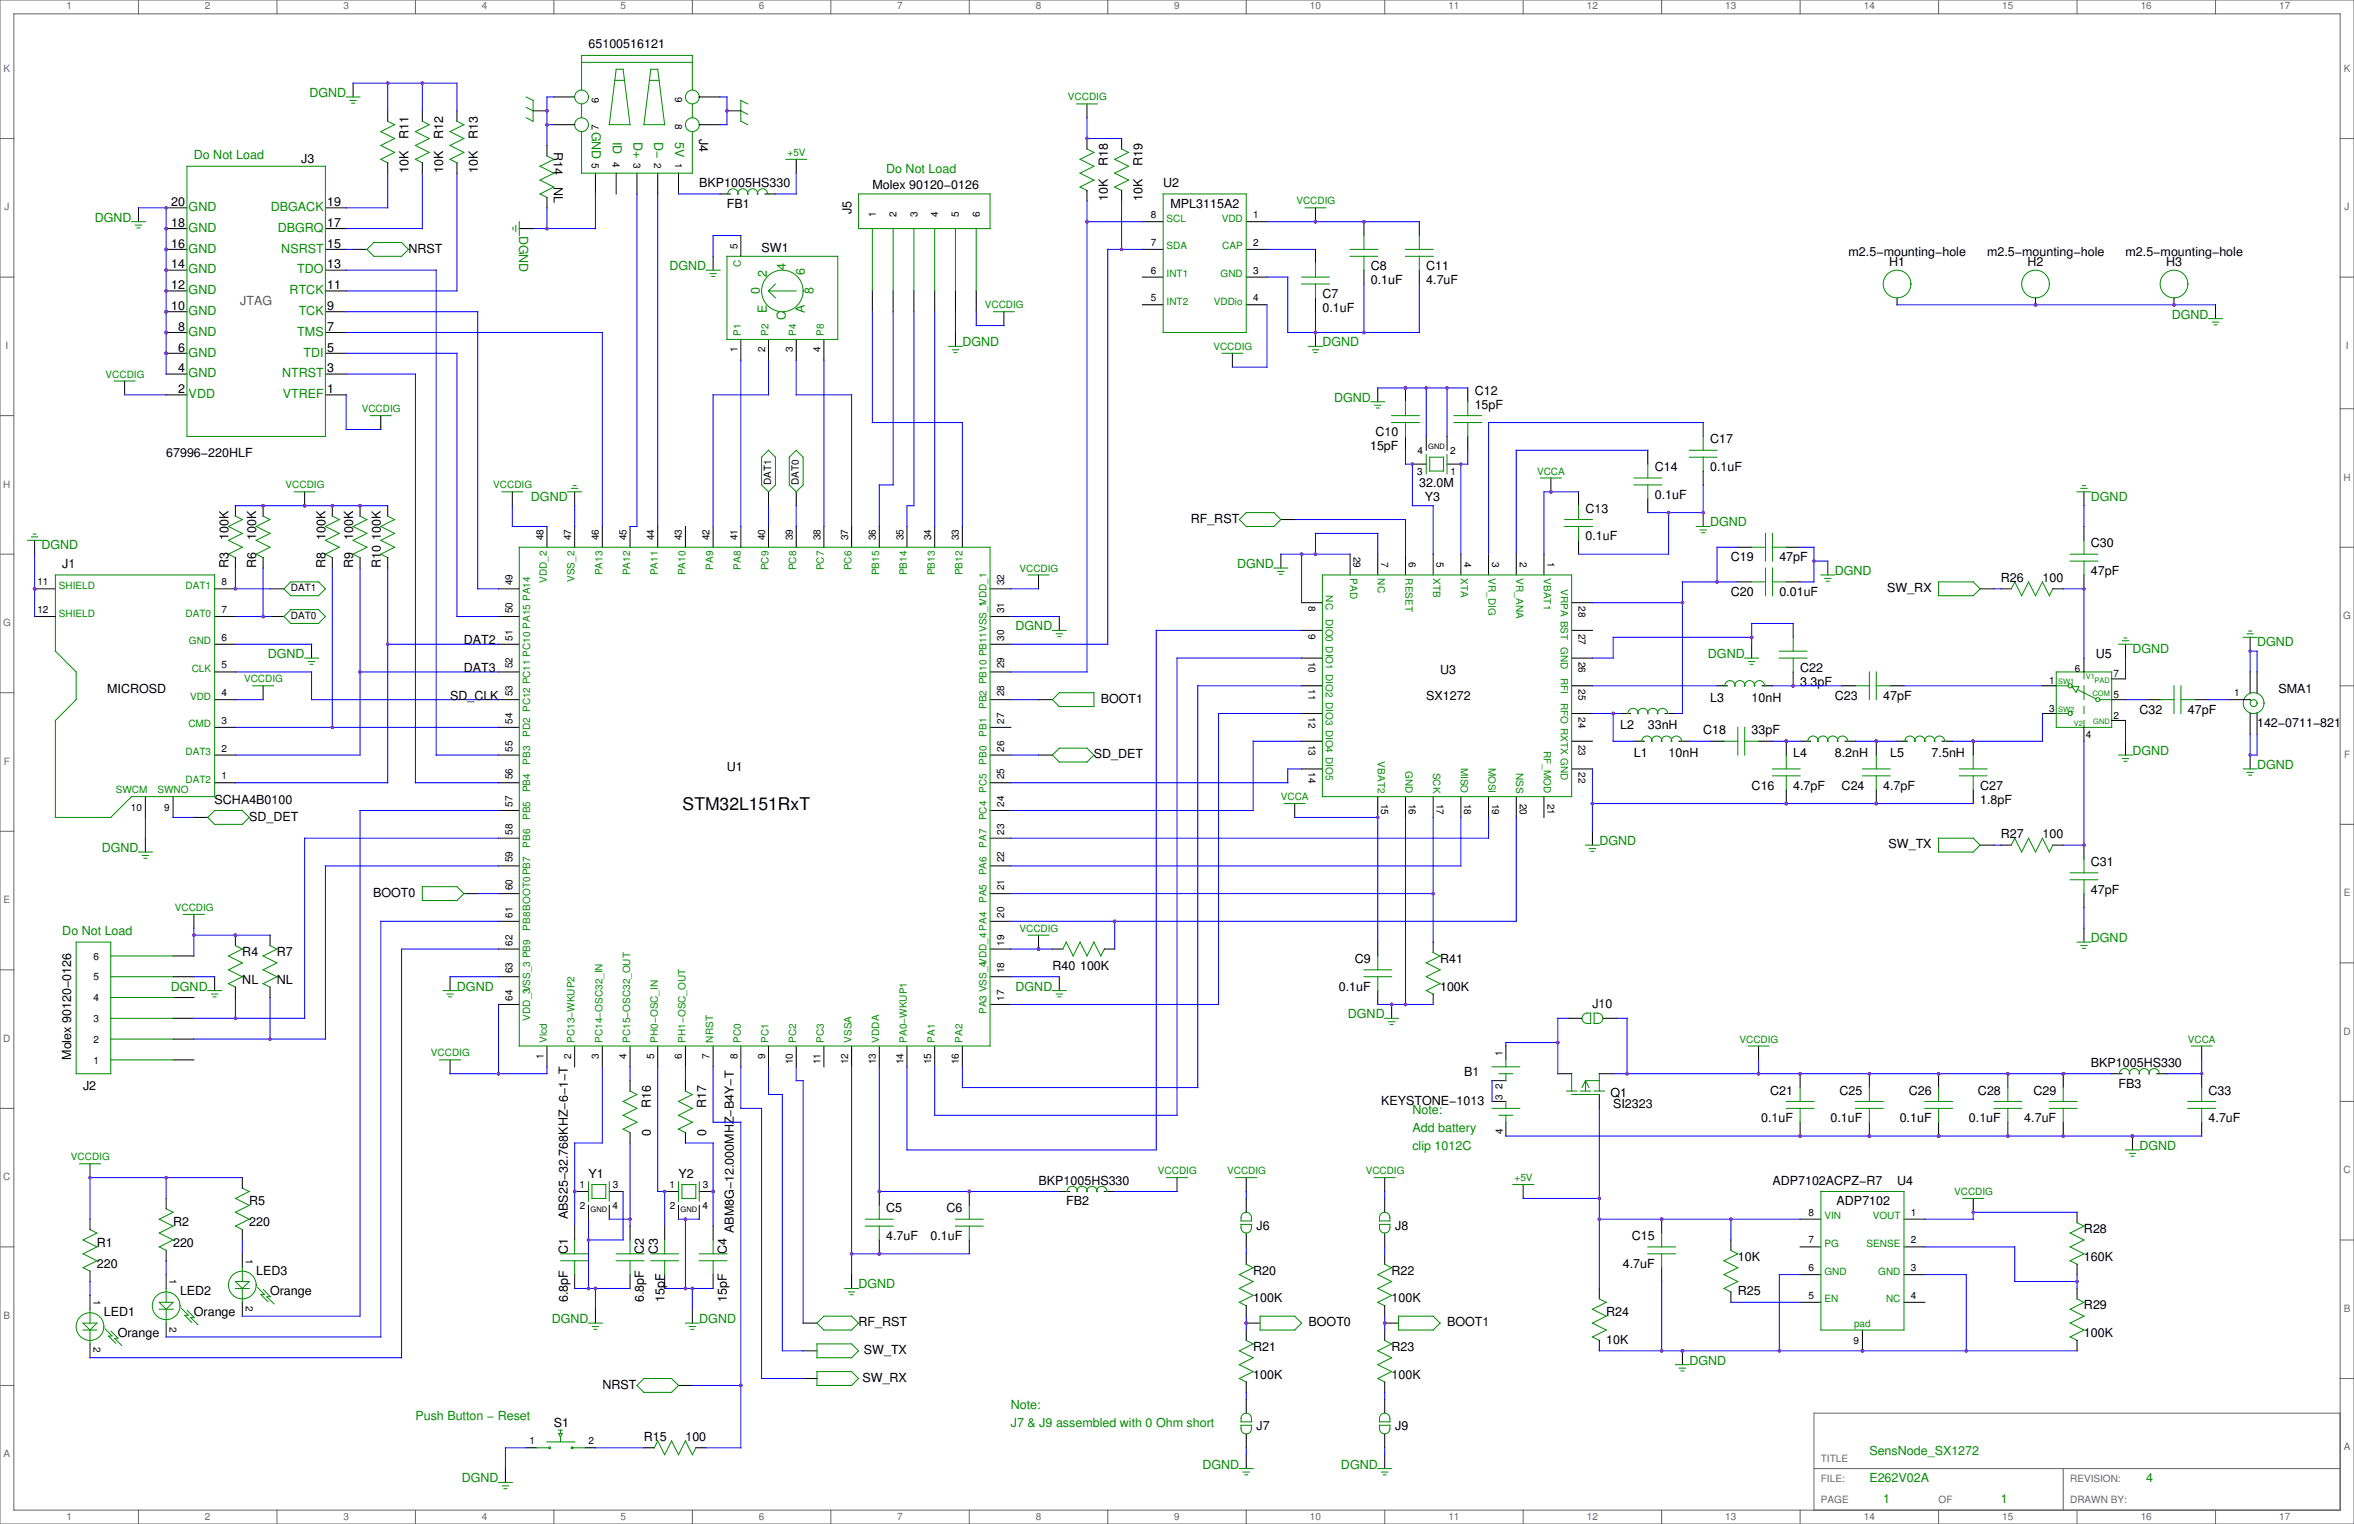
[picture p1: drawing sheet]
<svg xmlns="http://www.w3.org/2000/svg" width="432mm" height="279mm" viewBox="0 0 432 279" stroke-linecap="round" stroke-linejoin="round" font-family="sans-serif">
<defs><g id="words">
<text font-size="3.2" x="125.2" y="148.4">STM32L151RxT</text>
<g font-size="2.3">
<text x="108" y="8.9">65100516121</text>
<text x="55.2" y="29.8">J3</text>
<text x="74.9" y="25.4" transform="rotate(-90 74.9 25.4)">R11</text>
<text x="81.3" y="25.4" transform="rotate(-90 81.3 25.4)">R12</text>
<text x="87.6" y="25.4" transform="rotate(-90 87.6 25.4)">R13</text>
<text x="101.6" y="27.9" transform="rotate(90 101.6 27.9)">R14</text>
<text x="128.3" y="25.4" transform="rotate(90 128.3 25.4)">J4</text>
<text x="74.9" y="31.8" transform="rotate(-90 74.9 31.8)">10K</text>
<text x="81.3" y="31.8" transform="rotate(-90 81.3 31.8)">10K</text>
<text x="87.6" y="31.8" transform="rotate(-90 87.6 31.8)">10K</text>
<text x="101.6" y="34.3" transform="rotate(90 101.6 34.3)">NL</text>
<text x="128.3" y="34.3">BKP1005HS330</text>
<text x="160" y="34.7">Molex 90120−0126</text>
<text x="203.2" y="30.5" transform="rotate(-90 203.2 30.5)">R18</text>
<text x="209.6" y="30.5" transform="rotate(-90 209.6 30.5)">R19</text>
<text x="213.4" y="34.3">U2</text>
<text x="31.4" y="41.6">18</text>
<text x="31.4" y="37.8">20</text>
<text x="60" y="41.6">17</text>
<text x="60" y="37.8">19</text>
<text x="133.4" y="38.1">FB1</text>
<text x="156.2" y="39.3" transform="rotate(-90 156.2 39.3)">J5</text>
<text x="203.2" y="36.8" transform="rotate(-90 203.2 36.8)">10K</text>
<text x="209.6" y="36.8" transform="rotate(-90 209.6 36.8)">10K</text>
<text x="214.7" y="38.1">MPL3115A2</text>
<text x="31.4" y="45.4">16</text>
<text x="60" y="45.4">15</text>
<text x="74.9" y="46.3">NRST</text>
<text x="139.7" y="46.1">SW1</text>
<text x="339.1" y="47">m2.5−mounting−hole</text>
<text x="364.5" y="47">m2.5−mounting−hole</text>
<text x="389.9" y="47">m2.5−mounting−hole</text>
<text x="31.4" y="53">12</text>
<text x="31.4" y="49.2">14</text>
<text x="60" y="53">11</text>
<text x="60" y="49.2">13</text>
<text x="251.5" y="49.5">C8</text>
<text x="251.5" y="52.1">0.1uF</text>
<text x="261.6" y="49.5">C11</text>
<text x="261.6" y="52.1">4.7uF</text>
<text x="346.5" y="48.9">H1</text>
<text x="371.9" y="48.9">H2</text>
<text x="397.3" y="48.9">H3</text>
<text x="31.4" y="56.8">10</text>
<text x="60" y="56.8">9</text>
<text x="242.6" y="54.6">C7</text>
<text x="242.6" y="57.2">0.1uF</text>
<text x="32.7" y="64.5">6</text>
<text x="32.7" y="60.6">8</text>
<text x="60" y="64.5">5</text>
<text x="60" y="60.6">7</text>
<text x="32.7" y="68.3">4</text>
<text x="60" y="68.3">3</text>
<text x="32.7" y="72.1">2</text>
<text x="60" y="72.1">1</text>
<text x="270.5" y="72.4">C12</text>
<text x="270.5" y="74.9">15pF</text>
<text x="30.5" y="83.8">67996−220HLF</text>
<text x="251.3" y="82.6">15pF</text>
<text x="252.3" y="80">C10</text>
<text x="313.7" y="81.3">C17</text>
<text x="260.3" y="89.3">32.0M</text>
<text x="303.5" y="86.4">C14</text>
<text x="313.7" y="86.4">0.1uF</text>
<text x="218.4" y="95.9">RF_RST</text>
<text x="261.4" y="91.8">Y3</text>
<text x="290.8" y="94">C13</text>
<text x="303.5" y="91.4">0.1uF</text>
<text x="41.9" y="99.1" transform="rotate(-90 41.9 99.1)">100K</text>
<text x="47" y="99.1" transform="rotate(-90 47 99.1)">100K</text>
<text x="59.7" y="99.1" transform="rotate(-90 59.7 99.1)">100K</text>
<text x="64.8" y="99.1" transform="rotate(-90 64.8 99.1)">100K</text>
<text x="290.8" y="99.1">0.1uF</text>
<text x="383.5" y="100.3">C30</text>
<text x="11.4" y="104.1">J1</text>
<text x="41.9" y="104.1" transform="rotate(-90 41.9 104.1)">R3</text>
<text x="47" y="104.1" transform="rotate(-90 47 104.1)">R6</text>
<text x="59.7" y="104.1" transform="rotate(-90 59.7 104.1)">R8</text>
<text x="64.8" y="104.1" transform="rotate(-90 64.8 104.1)">R9</text>
<text x="69.9" y="104.1" transform="rotate(-90 69.9 104.1)">R10 100K</text>
<text x="317.5" y="102.9">C19</text>
<text x="326.4" y="102.9">47pF</text>
<text x="367" y="106.7">R26</text>
<text x="374.7" y="106.7">100</text>
<text x="383.5" y="105.4">47pF</text>
<text x="317.5" y="109.2">C20</text>
<text x="326.4" y="109.2">0.01uF</text>
<text x="346.2" y="108.6">SW_RX</text>
<text x="85.1" y="118.1">DAT2</text>
<text x="85.1" y="123.2">DAT3</text>
<text x="264.2" y="123.6">U3</text>
<text x="330.2" y="123.2">C22</text>
<text x="330.2" y="125.7">3.3pF</text>
<text x="384.4" y="120.7">U5</text>
<text x="19.7" y="127">MICROSD</text>
<text x="82.6" y="128.3">SD_CLK</text>
<text x="201.9" y="128.9">BOOT1</text>
<text x="261.6" y="128.3">SX1272</text>
<text x="313.7" y="128.7">L3</text>
<text x="321.3" y="128.7">10nH</text>
<text x="336.6" y="128.3">C23</text>
<text x="345.4" y="128.3">47pF</text>
<text x="392.4" y="130.8">C32</text>
<text x="401.3" y="130.8">47pF</text>
<text x="417.9" y="127">SMA1</text>
<text x="297.2" y="133.7">L2</text>
<text x="302.3" y="133.7">33nH</text>
<text x="312.4" y="134.6">C18</text>
<text x="321.3" y="134.6">33pF</text>
<text x="414" y="133.4">142−0711−821</text>
<text x="133.4" y="141.4">U1</text>
<text x="200.7" y="139">SD_DET</text>
<text x="299.7" y="138.8">L1</text>
<text x="306.1" y="138.8">10nH</text>
<text x="328.9" y="138.8">L4</text>
<text x="336.6" y="138.8">8.2nH</text>
<text x="346.7" y="138.8">L5</text>
<text x="354.3" y="138.8">7.5nH</text>
<text x="39.4" y="147.3">SCHA4B0100</text>
<text x="321.3" y="144.8">C16</text>
<text x="328.9" y="144.8">4.7pF</text>
<text x="337.8" y="144.8">C24</text>
<text x="345.4" y="144.8">4.7pF</text>
<text x="363.2" y="144.8">C27</text>
<text x="363.2" y="147.3">1.8pF</text>
<text x="45.7" y="150.5">SD_DET</text>
<text x="346.4" y="155.5">SW_TX</text>
<text x="367" y="153.7">R27</text>
<text x="374.7" y="153.7">100</text>
<text x="383.5" y="158.8">C31</text>
<text x="68.4" y="164.4">BOOT0</text>
<text x="383.5" y="163.8">47pF</text>
<text x="44.5" y="175.3">R4</text>
<text x="50.8" y="175.3">R7</text>
<text x="193" y="177.8">R40 100K</text>
<text x="248.5" y="176.5">C9</text>
<text x="264.2" y="176.5">R41</text>
<text x="44.5" y="180.3">NL</text>
<text x="50.8" y="180.3">NL</text>
<text x="245.6" y="181.6">0.1uF</text>
<text x="264.2" y="181.6">100K</text>
<text x="292.1" y="184.8">J10</text>
<text x="13.1" y="194.3" transform="rotate(-90 13.1 194.3)">Molex 90120−0126</text>
<text x="268.6" y="197.2">B1</text>
<text x="383.5" y="195.6">BKP1005HS330</text>
<text x="15.2" y="199.8">J2</text>
<text x="119.4" y="203.2" transform="rotate(-90 119.4 203.2)">R16</text>
<text x="129.5" y="203.2" transform="rotate(-90 129.5 203.2)">R17</text>
<text x="253.4" y="202.6">KEYSTONE−1013</text>
<text x="295.4" y="201.1">Q1</text>
<text x="295.9" y="203.2">SI2323</text>
<text x="324.7" y="200.7">C21</text>
<text x="337.4" y="200.7">C25</text>
<text x="350.1" y="200.7">C26</text>
<text x="362.8" y="200.7">C28</text>
<text x="373" y="200.7">C29</text>
<text x="388.6" y="199.4">FB3</text>
<text x="405.1" y="200.7">C33</text>
<text x="119.4" y="208.3" transform="rotate(-90 119.4 208.3)">0</text>
<text x="129.5" y="208.3" transform="rotate(-90 129.5 208.3)">0</text>
<text x="323.1" y="205.7">0.1uF</text>
<text x="335.8" y="205.7">0.1uF</text>
<text x="348.5" y="205.7">0.1uF</text>
<text x="361.2" y="205.7">0.1uF</text>
<text x="371.3" y="205.7">4.7uF</text>
<text x="405.1" y="205.7">4.7uF</text>
<text x="108" y="215.9">Y1</text>
<text x="124.5" y="215.9">Y2</text>
<text x="45.7" y="221">R5</text>
<text x="190.5" y="217.2">BKP1005HS330</text>
<text x="195.6" y="221">FB2</text>
<text x="325.1" y="217.2">ADP7102ACPZ−R7</text>
<text x="336.9" y="221">ADP7102</text>
<text x="348" y="217.2">U4</text>
<text x="31.8" y="224.8">R2</text>
<text x="45.7" y="224.8">220</text>
<text x="104.1" y="223.5" transform="rotate(-90 104.1 223.5)">ABS25−32.768KHZ−6−1−T</text>
<text x="134.6" y="226.1" transform="rotate(-90 134.6 226.1)">ABM8G−12.000MHZ−B4Y−T</text>
<text x="162.6" y="222.3">C5</text>
<text x="162.6" y="227.3">4.7uF</text>
<text x="170.7" y="227.3">0.1uF</text>
<text x="173.6" y="222.3">C6</text>
<text x="230.5" y="225.4">J6</text>
<text x="255.9" y="225.4">J8</text>
<text x="299.3" y="227.3">C15</text>
<text x="382.3" y="226.1">R28</text>
<text x="17.8" y="228.6">R1</text>
<text x="17.8" y="232.4">220</text>
<text x="31.8" y="228.6">220</text>
<text x="47" y="233.7">LED3</text>
<text x="104.1" y="229.9" transform="rotate(-90 104.1 229.9)">C1</text>
<text x="118.1" y="229.9" transform="rotate(-90 118.1 229.9)">C2</text>
<text x="120.7" y="229.9" transform="rotate(-90 120.7 229.9)">C3</text>
<text x="133.4" y="229.9" transform="rotate(-90 133.4 229.9)">C4</text>
<text x="229.9" y="233.7">R20</text>
<text x="255.3" y="233.7">R22</text>
<text x="297.7" y="232.4">4.7uF</text>
<text x="318.8" y="231.1">10K</text>
<text x="382.3" y="231.1">160K</text>
<text x="33" y="237.5">LED2</text>
<text x="49.5" y="237.5">Orange</text>
<text x="104.1" y="238.8" transform="rotate(-90 104.1 238.8)">6.8pF</text>
<text x="118.1" y="238.8" transform="rotate(-90 118.1 238.8)">6.8pF</text>
<text x="121.9" y="238.8" transform="rotate(-90 121.9 238.8)">15pF</text>
<text x="133.4" y="238.8" transform="rotate(-90 133.4 238.8)">15pF</text>
<text x="229.9" y="238.8">100K</text>
<text x="255.3" y="238.8">100K</text>
<text x="318.8" y="237.5">R25</text>
<text x="19.1" y="241.3">LED1</text>
<text x="21.6" y="245.1">Orange</text>
<text x="35.6" y="241.3">Orange</text>
<text x="157.5" y="243.2">RF_RST</text>
<text x="240" y="243.2">BOOT0</text>
<text x="265.4" y="243.2">BOOT1</text>
<text x="294.6" y="241.3">R24</text>
<text x="382.3" y="240">R29</text>
<text x="382.3" y="245.1">100K</text>
<text x="158.5" y="248.3">SW_TX</text>
<text x="229.9" y="247.7">R21</text>
<text x="255.3" y="247.7">R23</text>
<text x="294.6" y="246.4">10K</text>
<text x="110.5" y="254.6">NRST</text>
<text x="158.2" y="253.3">SW_RX</text>
<text x="229.9" y="252.7">100K</text>
<text x="255.3" y="252.7">100K</text>
<text x="101.6" y="261.6">S1</text>
<text x="230.5" y="262.3">J7</text>
<text x="255.9" y="262.3">J9</text>
<text x="118.1" y="264.2">R15</text>
<text x="125.7" y="264.2">100</text>
</g>
<g font-size="2.3" fill="#008b00">
<text x="56.8" y="17.8">DGND</text>
<text x="35.6" y="29.2">Do Not Load</text>
<text x="108.6" y="24.1" transform="rotate(90 108.6 24.1)">GND</text>
<text x="112.4" y="26" transform="rotate(90 112.4 26)">ID</text>
<text x="116.2" y="26" transform="rotate(90 116.2 26)">D+</text>
<text x="120" y="26" transform="rotate(90 120 26)">D−</text>
<text x="123.8" y="26" transform="rotate(90 123.8 26)">5V</text>
<text x="162.6" y="31.8">Do Not Load</text>
<text x="17.4" y="40.6">DGND</text>
<text x="34.6" y="38.7">GND</text>
<text x="49.7" y="38.7">DBGACK</text>
<text x="34.6" y="46.3">GND</text>
<text x="34.6" y="42.5">GND</text>
<text x="51" y="42.5">DBGRQ</text>
<text x="51.6" y="46.3">NSRST</text>
<text x="95.3" y="43.2" transform="rotate(90 95.3 43.2)">DGND</text>
<text x="34.6" y="53.9">GND</text>
<text x="34.6" y="50.1">GND</text>
<text x="53.1" y="53.9">RTCK</text>
<text x="54.5" y="50.1">TDO</text>
<text x="122.8" y="49.5">DGND</text>
<text x="139.4" y="54" transform="rotate(-90 139.4 54)">0</text>
<text x="140.7" y="50.8" transform="rotate(-90 140.7 50.8)">2</text>
<text x="144.1" y="49.5" transform="rotate(-90 144.1 49.5)">4</text>
<text x="147.6" y="50.5" transform="rotate(-90 147.6 50.5)">6</text>
<text x="149.2" y="54" transform="rotate(-90 149.2 54)">8</text>
<text x="34.6" y="57.8">GND</text>
<text x="54.8" y="57.8">TCK</text>
<text x="140.7" y="57.5" transform="rotate(-90 140.7 57.5)">E</text>
<text x="144.1" y="58.7" transform="rotate(-90 144.1 58.7)">C</text>
<text x="147.6" y="57.5" transform="rotate(-90 147.6 57.5)">A</text>
<text x="398.4" y="58.4">DGND</text>
<text x="34.6" y="65.4">GND</text>
<text x="34.6" y="61.6">GND</text>
<text x="54.5" y="61.6">TMS</text>
<text x="55.7" y="65.4">TDI</text>
<text x="176.5" y="63.5">DGND</text>
<text x="242.6" y="63.5">DGND</text>
<text x="34.6" y="69.2">GND</text>
<text x="51.7" y="69.2">NTRST</text>
<text x="34.6" y="73">VDD</text>
<text x="51.9" y="73">VTREF</text>
<text x="244.7" y="73.7">DGND</text>
<text x="97.4" y="91.9">DGND</text>
<text x="383.5" y="91.9">DGND</text>
<text x="7.6" y="100.7">DGND</text>
<text x="313.7" y="96.5">DGND</text>
<text x="226.9" y="104.1">DGND</text>
<text x="336.6" y="105.4">DGND</text>
<text x="186.3" y="115.6">DGND</text>
<text x="391.2" y="119.8">DGND</text>
<text x="414" y="118.5">DGND</text>
<text x="49.1" y="120.7">DGND</text>
<text x="313.3" y="120.7">DGND</text>
<text x="391.2" y="138.4">DGND</text>
<text x="414" y="141">DGND</text>
<text x="293.4" y="154.9">DGND</text>
<text x="18.7" y="156.2">DGND</text>
<text x="11.4" y="171.5">Do Not Load</text>
<text x="383.5" y="172.7">DGND</text>
<text x="31.4" y="181.6">DGND</text>
<text x="83.8" y="181.6">DGND</text>
<text x="186.3" y="181.6">DGND</text>
<text x="247.3" y="186.7">DGND</text>
<text x="259.1" y="204.2">Note:</text>
<text x="259.1" y="207.5">Add battery</text>
<text x="259.1" y="210.8">clip 1012C</text>
<text x="392.4" y="210.8">DGND</text>
<text x="157.5" y="236.2">DGND</text>
<text x="101.2" y="242.6">DGND</text>
<text x="128.3" y="242.6">DGND</text>
<text x="309.9" y="250.2">DGND</text>
<text x="76.2" y="260.4">Push Button − Reset</text>
<text x="185.4" y="258.3">Note:</text>
<text x="185.4" y="261.6">J7 &amp; J9 assembled with 0 Ohm short</text>
<text x="220.6" y="269.2">DGND</text>
<text x="246" y="269.2">DGND</text>
<text x="342.9" y="266.7">SensNode_SX1272</text>
<text x="84.7" y="271.8">DGND</text>
<text x="342.9" y="271.8">E262V02A</text>
<text x="345.4" y="275.6">1</text>
<text x="367" y="275.6">1</text>
<text x="393.7" y="271.8">4</text>
</g>
<text font-size="2.3" fill="#f00" x="44.1" y="55.8">JTAG</text>
<g font-size="1.8" fill="#666">
<text x="12.2" y="1.7">1</text>
<text x="37.6" y="1.7">2</text>
<text x="63" y="1.7">3</text>
<text x="88.4" y="1.7">4</text>
<text x="113.8" y="1.7">5</text>
<text x="139.2" y="1.7">6</text>
<text x="164.6" y="1.7">7</text>
<text x="190" y="1.7">8</text>
<text x="215.4" y="1.7">9</text>
<text x="240.3" y="1.7">10</text>
<text x="265.7" y="1.7">11</text>
<text x="291.1" y="1.7">12</text>
<text x="316.5" y="1.7">13</text>
<text x="341.9" y="1.7">14</text>
<text x="367.3" y="1.7">15</text>
<text x="392.7" y="1.7">16</text>
<text x="418.1" y="1.7">17</text>
<text x=".7" y="13.2">K</text>
<text x="429.9" y="13.2">K</text>
<text x=".8" y="38.6">J</text>
<text x="430.1" y="38.6">J</text>
<text x="1" y="64">I</text>
<text x="430.3" y="64">I</text>
<text x=".6" y="89.4">H</text>
<text x="429.9" y="88.1">H</text>
<text x="429.8" y="113.5">G</text>
<text x=".6" y="114.8">G</text>
<text x=".7" y="140.2">F</text>
<text x="430" y="138.9">F</text>
<text x=".7" y="165.6">E</text>
<text x="429.9" y="164.3">E</text>
<text x=".6" y="191">D</text>
<text x="429.9" y="189.7">D</text>
<text x="429.9" y="215.1">C</text>
<text x=".6" y="216.4">C</text>
<text x=".7" y="241.8">B</text>
<text x="429.9" y="240.5">B</text>
<text x=".7" y="267.2">A</text>
<text x="334" y="268">TITLE</text>
<text x="429.9" y="265.9">A</text>
<text x="334" y="271.8">FILE:</text>
<text x="334" y="275.6">PAGE</text>
<text x="355.6" y="275.6">OF</text>
<text x="379.7" y="271.8">REVISION:</text>
<text x="379.7" y="275.6">DRAWN BY:</text>
<text x="12.2" y="278.6">1</text>
<text x="37.6" y="278.6">2</text>
<text x="63" y="278.6">3</text>
<text x="88.4" y="278.6">4</text>
<text x="113.8" y="278.6">5</text>
<text x="139.2" y="278.6">6</text>
<text x="164.6" y="278.6">7</text>
<text x="190" y="278.6">8</text>
<text x="215.4" y="278.6">9</text>
<text x="240.3" y="278.6">10</text>
<text x="265.7" y="278.6">11</text>
<text x="291.1" y="278.6">12</text>
<text x="316.5" y="278.6">13</text>
<text x="341.9" y="278.6">14</text>
<text x="367.3" y="278.6">15</text>
<text x="392.7" y="278.6">16</text>
<text x="418.1" y="278.6">17</text>
</g>
<g font-size="1.8">
<text x="123.8" y="17.7" transform="rotate(90 123.8 17.7)">9</text>
<text x="109.9" y="23.9" transform="rotate(-90 109.9 23.9)">7</text>
<text x="109.9" y="18.8" transform="rotate(-90 109.9 18.8)">6</text>
<text x="123.8" y="22.8" transform="rotate(90 123.8 22.8)">8</text>
<text x="108.6" y="29.8" transform="rotate(90 108.6 29.8)">5</text>
<text x="112.3" y="29.8" transform="rotate(90 112.3 29.8)">4</text>
<text x="116.2" y="29.8" transform="rotate(90 116.2 29.8)">3</text>
<text x="120" y="29.8" transform="rotate(90 120 29.8)">2</text>
<text x="123.8" y="29.8" transform="rotate(90 123.8 29.8)">1</text>
<text x="160.7" y="39.8" transform="rotate(-90 160.7 39.8)">1</text>
<text x="164.5" y="39.8" transform="rotate(-90 164.5 39.8)">2</text>
<text x="168.3" y="39.8" transform="rotate(-90 168.3 39.8)">3</text>
<text x="172.1" y="39.8" transform="rotate(-90 172.1 39.8)">4</text>
<text x="175.9" y="39.8" transform="rotate(-90 175.9 39.8)">5</text>
<text x="179.7" y="39.8" transform="rotate(-90 179.7 39.8)">6</text>
<text x="211.1" y="40">8</text>
<text x="229.9" y="40">1</text>
<text x="135.3" y="45.7" transform="rotate(-90 135.3 45.7)">5</text>
<text x="211.1" y="45.1">7</text>
<text x="229.9" y="45.1">2</text>
<text x="211.1" y="50.2">6</text>
<text x="229.9" y="50.2">3</text>
<text x="211.1" y="55.2">5</text>
<text x="229.9" y="55.2">4</text>
<text x="135.3" y="64.5" transform="rotate(-90 135.3 64.5)">1</text>
<text x="140.3" y="64.5" transform="rotate(-90 140.3 64.5)">2</text>
<text x="145.4" y="64.5" transform="rotate(-90 145.4 64.5)">3</text>
<text x="150.5" y="64.5" transform="rotate(-90 150.5 64.5)">4</text>
<text x="260" y="83.2">4</text>
<text x="266" y="83.2">2</text>
<text x="141.4" y="88.9" transform="rotate(-90 141.4 88.9)">DAT1</text>
<text x="146.5" y="88.9" transform="rotate(-90 146.5 88.9)">DAT0</text>
<text x="260" y="87">3</text>
<text x="266.1" y="87">1</text>
<text x="99.7" y="99.1" transform="rotate(-90 99.7 99.1)">48</text>
<text x="104.8" y="99.1" transform="rotate(-90 104.8 99.1)">47</text>
<text x="109.9" y="99.1" transform="rotate(-90 109.9 99.1)">46</text>
<text x="114.9" y="99.1" transform="rotate(-90 114.9 99.1)">45</text>
<text x="120" y="99.1" transform="rotate(-90 120 99.1)">44</text>
<text x="125.1" y="99.1" transform="rotate(-90 125.1 99.1)">43</text>
<text x="130.2" y="99.1" transform="rotate(-90 130.2 99.1)">42</text>
<text x="135.3" y="99.1" transform="rotate(-90 135.3 99.1)">41</text>
<text x="140.3" y="99.1" transform="rotate(-90 140.3 99.1)">40</text>
<text x="145.4" y="99.1" transform="rotate(-90 145.4 99.1)">39</text>
<text x="150.5" y="99.1" transform="rotate(-90 150.5 99.1)">38</text>
<text x="155.6" y="99.1" transform="rotate(-90 155.6 99.1)">37</text>
<text x="160.7" y="99.1" transform="rotate(-90 160.7 99.1)">36</text>
<text x="165.7" y="99.1" transform="rotate(-90 165.7 99.1)">35</text>
<text x="170.8" y="99.1" transform="rotate(-90 170.8 99.1)">34</text>
<text x="175.9" y="99.1" transform="rotate(-90 175.9 99.1)">33</text>
<text x="6.9" y="107.3">11</text>
<text x="40.6" y="107.3">8</text>
<text x="94" y="107.3" transform="rotate(-90 94 107.3)">49</text>
<text x="184.2" y="107.3" transform="rotate(-90 184.2 107.3)">32</text>
<text x="248.3" y="102.1" transform="rotate(90 248.3 102.1)">29</text>
<text x="253.4" y="103.1" transform="rotate(90 253.4 103.1)">7</text>
<text x="258.4" y="103.1" transform="rotate(90 258.4 103.1)">6</text>
<text x="263.5" y="103.1" transform="rotate(90 263.5 103.1)">5</text>
<text x="268.6" y="103.1" transform="rotate(90 268.6 103.1)">4</text>
<text x="273.7" y="103.1" transform="rotate(90 273.7 103.1)">3</text>
<text x="278.8" y="103.1" transform="rotate(90 278.8 103.1)">2</text>
<text x="283.8" y="103.1" transform="rotate(90 283.8 103.1)">1</text>
<text x="6.9" y="112.4">12</text>
<text x="40.6" y="112.4">7</text>
<text x="53.3" y="113.5">DAT0</text>
<text x="53.3" y="108.4">DAT1</text>
<text x="94" y="112.4" transform="rotate(-90 94 112.4)">50</text>
<text x="184.2" y="112.4" transform="rotate(-90 184.2 112.4)">31</text>
<text x="240" y="111.1" transform="rotate(90 240 111.1)">8</text>
<text x="289.6" y="111.1" transform="rotate(90 289.6 111.1)">28</text>
<text x="40.6" y="117.5">6</text>
<text x="94" y="117.5" transform="rotate(-90 94 117.5)">51</text>
<text x="184.2" y="117.5" transform="rotate(-90 184.2 117.5)">30</text>
<text x="240" y="116.2" transform="rotate(90 240 116.2)">9</text>
<text x="289.6" y="116.2" transform="rotate(90 289.6 116.2)">27</text>
<text x="40.6" y="122.6">5</text>
<text x="94" y="122.6" transform="rotate(-90 94 122.6)">52</text>
<text x="184.2" y="122.6" transform="rotate(-90 184.2 122.6)">29</text>
<text x="240" y="121.3" transform="rotate(90 240 121.3)">10</text>
<text x="289.6" y="121.3" transform="rotate(90 289.6 121.3)">26</text>
<text x="375.9" y="125.4">1</text>
<text x="380.6" y="123.2">6</text>
<text x="387.7" y="124.1">7</text>
<text x="40.6" y="127.6">4</text>
<text x="94" y="127.6" transform="rotate(-90 94 127.6)">53</text>
<text x="184.2" y="127.6" transform="rotate(-90 184.2 127.6)">28</text>
<text x="240" y="126.4" transform="rotate(90 240 126.4)">11</text>
<text x="240" y="131.4" transform="rotate(90 240 131.4)">12</text>
<text x="289.6" y="126.4" transform="rotate(90 289.6 126.4)">25</text>
<text x="289.6" y="131.4" transform="rotate(90 289.6 131.4)">24</text>
<text x="375.9" y="130.5">3</text>
<text x="387.7" y="128">5</text>
<text x="387.7" y="131.8">2</text>
<text x="409.8" y="127.6">1</text>
<text x="40.6" y="137.8">2</text>
<text x="40.6" y="132.7">3</text>
<text x="94" y="137.8" transform="rotate(-90 94 137.8)">55</text>
<text x="94" y="132.7" transform="rotate(-90 94 132.7)">54</text>
<text x="184.2" y="137.8" transform="rotate(-90 184.2 137.8)">26</text>
<text x="184.2" y="132.7" transform="rotate(-90 184.2 132.7)">27</text>
<text x="240" y="136.5" transform="rotate(90 240 136.5)">13</text>
<text x="289.6" y="136.5" transform="rotate(90 289.6 136.5)">23</text>
<text x="382.6" y="135.3">4</text>
<text x="40.6" y="142.9">1</text>
<text x="94" y="142.9" transform="rotate(-90 94 142.9)">56</text>
<text x="184.2" y="142.9" transform="rotate(-90 184.2 142.9)">25</text>
<text x="240" y="141.6" transform="rotate(90 240 141.6)">14</text>
<text x="289.6" y="141.6" transform="rotate(90 289.6 141.6)">22</text>
<text x="24" y="148.6">10</text>
<text x="30.1" y="148.6">9</text>
<text x="94" y="148" transform="rotate(-90 94 148)">57</text>
<text x="184.2" y="148" transform="rotate(-90 184.2 148)">24</text>
<text x="253.4" y="147.3" transform="rotate(90 253.4 147.3)">15</text>
<text x="258.4" y="147.3" transform="rotate(90 258.4 147.3)">16</text>
<text x="263.5" y="147.3" transform="rotate(90 263.5 147.3)">17</text>
<text x="268.6" y="147.3" transform="rotate(90 268.6 147.3)">18</text>
<text x="273.7" y="147.3" transform="rotate(90 273.7 147.3)">19</text>
<text x="278.8" y="147.3" transform="rotate(90 278.8 147.3)">20</text>
<text x="283.8" y="147.3" transform="rotate(90 283.8 147.3)">21</text>
<text x="94" y="153" transform="rotate(-90 94 153)">58</text>
<text x="184.2" y="153" transform="rotate(-90 184.2 153)">23</text>
<text x="94" y="158.1" transform="rotate(-90 94 158.1)">59</text>
<text x="184.2" y="158.1" transform="rotate(-90 184.2 158.1)">22</text>
<text x="94" y="163.2" transform="rotate(-90 94 163.2)">60</text>
<text x="184.2" y="163.2" transform="rotate(-90 184.2 163.2)">21</text>
<text x="94" y="173.4" transform="rotate(-90 94 173.4)">62</text>
<text x="94" y="168.3" transform="rotate(-90 94 168.3)">61</text>
<text x="184.2" y="173.4" transform="rotate(-90 184.2 173.4)">19</text>
<text x="184.2" y="168.3" transform="rotate(-90 184.2 168.3)">20</text>
<text x="17.1" y="175.9">6</text>
<text x="17.1" y="179.7">5</text>
<text x="94" y="178.4" transform="rotate(-90 94 178.4)">63</text>
<text x="184.2" y="178.4" transform="rotate(-90 184.2 178.4)">18</text>
<text x="17.1" y="183.5">4</text>
<text x="94" y="183.5" transform="rotate(-90 94 183.5)">64</text>
<text x="184.2" y="183.5" transform="rotate(-90 184.2 183.5)">17</text>
<text x="17.1" y="191.2">2</text>
<text x="17.1" y="187.4">3</text>
<text x="17.1" y="195">1</text>
<text x="99.7" y="194.1" transform="rotate(-90 99.7 194.1)">1</text>
<text x="104.8" y="194.1" transform="rotate(-90 104.8 194.1)">2</text>
<text x="109.9" y="194.1" transform="rotate(-90 109.9 194.1)">3</text>
<text x="114.9" y="194.1" transform="rotate(-90 114.9 194.1)">4</text>
<text x="120" y="194.1" transform="rotate(-90 120 194.1)">5</text>
<text x="125.1" y="194.1" transform="rotate(-90 125.1 194.1)">6</text>
<text x="130.2" y="194.1" transform="rotate(-90 130.2 194.1)">7</text>
<text x="135.3" y="194.1" transform="rotate(-90 135.3 194.1)">8</text>
<text x="140.3" y="194.1" transform="rotate(-90 140.3 194.1)">9</text>
<text x="145.4" y="195.1" transform="rotate(-90 145.4 195.1)">10</text>
<text x="150.5" y="195.1" transform="rotate(-90 150.5 195.1)">11</text>
<text x="155.6" y="195.1" transform="rotate(-90 155.6 195.1)">12</text>
<text x="160.7" y="195.1" transform="rotate(-90 160.7 195.1)">13</text>
<text x="165.7" y="195.1" transform="rotate(-90 165.7 195.1)">14</text>
<text x="170.8" y="195.1" transform="rotate(-90 170.8 195.1)">15</text>
<text x="175.9" y="195.1" transform="rotate(-90 175.9 195.1)">16</text>
<text x="275.6" y="193.7" transform="rotate(-90 275.6 193.7)">1</text>
<text x="275.6" y="201.6" transform="rotate(-90 275.6 201.6)">3</text>
<text x="275.6" y="199.7" transform="rotate(-90 275.6 199.7)">2</text>
<text x="275.7" y="208" transform="rotate(-90 275.7 208)">4</text>
<text x="106.3" y="217.8">1</text>
<text x="106.4" y="221.6">2</text>
<text x="112.3" y="221.6">4</text>
<text x="112.4" y="217.8">3</text>
<text x="122.8" y="217.8">1</text>
<text x="122.9" y="221.6">2</text>
<text x="128.8" y="221.6">4</text>
<text x="128.9" y="217.8">3</text>
<text x="331.7" y="222.9">8</text>
<text x="331.7" y="228">7</text>
<text x="350.5" y="222.9">1</text>
<text x="350.5" y="228">2</text>
<text x="45.1" y="230.8" transform="rotate(90 45.1 230.8)">1</text>
<text x="331.7" y="233">6</text>
<text x="350.5" y="233">3</text>
<text x="17.1" y="238.4" transform="rotate(90 17.1 238.4)">1</text>
<text x="31.1" y="234.6" transform="rotate(90 31.1 234.6)">1</text>
<text x="45.1" y="239.4" transform="rotate(90 45.1 239.4)">2</text>
<text x="331.7" y="238.1">5</text>
<text x="350.5" y="238.1">4</text>
<text x="31.1" y="243.2" transform="rotate(90 31.1 243.2)">2</text>
<text x="17.1" y="247" transform="rotate(90 17.1 247)">2</text>
<text x="340" y="246.4">9</text>
<text x="97.2" y="264.8">1</text>
<text x="108" y="264.8">2</text>
</g>
<g font-size="1.8" fill="#008b00">
<text x="195.9" y="18.4">VCCDIG</text>
<text x="144.5" y="28.6">+5V</text>
<text x="214" y="40.6">SCL</text>
<text x="224.1" y="40.6">VDD</text>
<text x="237.8" y="37.5">VCCDIG</text>
<text x="214" y="45.7">SDA</text>
<text x="224.2" y="45.7">CAP</text>
<text x="135.9" y="48.9" transform="rotate(-90 135.9 48.9)">C</text>
<text x="214" y="50.8">INT1</text>
<text x="223.9" y="50.8">GND</text>
<text x="180.7" y="56.5">VCCDIG</text>
<text x="214" y="55.9">INT2</text>
<text x="222.7" y="55.9">VDDio</text>
<text x="135.9" y="61.6" transform="rotate(-90 135.9 61.6)">P1</text>
<text x="141" y="61.6" transform="rotate(-90 141 61.6)">P2</text>
<text x="146.1" y="61.6" transform="rotate(-90 146.1 61.6)">P4</text>
<text x="151.1" y="61.6" transform="rotate(-90 151.1 61.6)">P8</text>
<text x="222.6" y="64.1">VCCDIG</text>
<text x="19.4" y="69.2">VCCDIG</text>
<text x="66.4" y="75.6">VCCDIG</text>
<text x="52.4" y="89.5">VCCDIG</text>
<text x="90.5" y="89.5">VCCDIG</text>
<text x="281.9" y="87">VCCA</text>
<text x="10.8" y="108">SHIELD</text>
<text x="34" y="108">DAT1</text>
<text x="100.3" y="106.9" transform="rotate(-90 100.3 106.9)">VDD_2</text>
<text x="105.4" y="106.7" transform="rotate(-90 105.4 106.7)">VSS_2</text>
<text x="110.5" y="105.5" transform="rotate(-90 110.5 105.5)">PA13</text>
<text x="115.6" y="105.5" transform="rotate(-90 115.6 105.5)">PA12</text>
<text x="120.7" y="105.5" transform="rotate(-90 120.7 105.5)">PA11</text>
<text x="125.7" y="105.5" transform="rotate(-90 125.7 105.5)">PA10</text>
<text x="130.8" y="104.4" transform="rotate(-90 130.8 104.4)">PA9</text>
<text x="135.9" y="104.4" transform="rotate(-90 135.9 104.4)">PA8</text>
<text x="141" y="104.5" transform="rotate(-90 141 104.5)">PC9</text>
<text x="146.1" y="104.5" transform="rotate(-90 146.1 104.5)">PC8</text>
<text x="151.1" y="104.5" transform="rotate(-90 151.1 104.5)">PC7</text>
<text x="156.2" y="104.5" transform="rotate(-90 156.2 104.5)">PC6</text>
<text x="161.3" y="105.5" transform="rotate(-90 161.3 105.5)">PB15</text>
<text x="166.4" y="105.5" transform="rotate(-90 166.4 105.5)">PB14</text>
<text x="171.5" y="105.5" transform="rotate(-90 171.5 105.5)">PB13</text>
<text x="176.5" y="105.5" transform="rotate(-90 176.5 105.5)">PB12</text>
<text x="187" y="104.8">VCCDIG</text>
<text x="247.7" y="106" transform="rotate(90 247.7 106)">PAD</text>
<text x="252.7" y="106" transform="rotate(90 252.7 106)">NC</text>
<text x="257.8" y="106" transform="rotate(90 257.8 106)">RESET</text>
<text x="262.9" y="106" transform="rotate(90 262.9 106)">XTB</text>
<text x="268" y="106" transform="rotate(90 268 106)">XTA</text>
<text x="273.1" y="106" transform="rotate(90 273.1 106)">VR_DIG</text>
<text x="278.1" y="106" transform="rotate(90 278.1 106)">VR_ANA</text>
<text x="283.2" y="106" transform="rotate(90 283.2 106)">VBAT1</text>
<text x="286.3" y="108" transform="rotate(90 286.3 108)">VRPA BST GND</text>
<text x="10.8" y="113">SHIELD</text>
<text x="34" y="113">DAT0</text>
<text x="243.2" y="109.2" transform="rotate(90 243.2 109.2)">NC</text>
<text x="243.2" y="113.4" transform="rotate(90 243.2 113.4)">DIO0 DIO1 DIO2 DIO3 DIO4 DIO5</text>
<text x="34.7" y="118.1">GND</text>
<text x="35.2" y="123.2">CLK</text>
<text x="44.8" y="125.1">VCCDIG</text>
<text x="286.3" y="124.3" transform="rotate(90 286.3 124.3)">RFI</text>
<text x="34.9" y="128.3">VDD</text>
<text x="181" y="130" transform="rotate(-90 181 130)">PB2 PB10 PB11VSS_1VDD_1</text>
<text x="286.3" y="128.9" transform="rotate(90 286.3 128.9)">RFO RXTX GND</text>
<text x="34.6" y="133.4">CMD</text>
<text x="97.2" y="135.1" transform="rotate(-90 97.2 135.1)">PD2 PC12 PC11 PC10 PA15 PA14</text>
<text x="181" y="135.1" transform="rotate(-90 181 135.1)">PB1</text>
<text x="283.2" y="137.7" transform="rotate(90 283.2 137.7)">RF_MOD</text>
<text x="34" y="143.5">DAT2</text>
<text x="34" y="138.4">DAT3</text>
<text x="97.2" y="140.2" transform="rotate(-90 97.2 140.2)">PB3</text>
<text x="181" y="140.2" transform="rotate(-90 181 140.2)">PB0</text>
<text x="252.7" y="139.6" transform="rotate(90 252.7 139.6)">VBAT2</text>
<text x="257.8" y="141.3" transform="rotate(90 257.8 141.3)">GND</text>
<text x="262.9" y="141.6" transform="rotate(90 262.9 141.6)">SCK</text>
<text x="268" y="140.7" transform="rotate(90 268 140.7)">MISO</text>
<text x="273.1" y="140.7" transform="rotate(90 273.1 140.7)">MOSI</text>
<text x="278.1" y="141.6" transform="rotate(90 278.1 141.6)">NSS</text>
<text x="21.2" y="145.4">SWCM</text>
<text x="28.9" y="145.4">SWNO</text>
<text x="97.2" y="145.2" transform="rotate(-90 97.2 145.2)">PB4</text>
<text x="181" y="145.3" transform="rotate(-90 181 145.3)">PC5</text>
<text x="235" y="146.7">VCCA</text>
<text x="97.2" y="155.4" transform="rotate(-90 97.2 155.4)">PB6</text>
<text x="97.2" y="150.3" transform="rotate(-90 97.2 150.3)">PB5</text>
<text x="181" y="155.4" transform="rotate(-90 181 155.4)">PA7</text>
<text x="181" y="150.4" transform="rotate(-90 181 150.4)">PC4</text>
<text x="181" y="160.5" transform="rotate(-90 181 160.5)">PA6</text>
<text x="32.1" y="167">VCCDIG</text>
<text x="181" y="165.6" transform="rotate(-90 181 165.6)">PA5</text>
<text x="97.2" y="170.6" transform="rotate(-90 97.2 170.6)">PB8BOOT0PB7</text>
<text x="187" y="170.8">VCCDIG</text>
<text x="181" y="185.9" transform="rotate(-90 181 185.9)">PA3 VSS_4VDD_4 PA4</text>
<text x="97.2" y="187.1" transform="rotate(-90 97.2 187.1)">VDD_3VSS_3 PB9</text>
<text x="100.3" y="191.1" transform="rotate(-90 100.3 191.1)">Vlcd</text>
<text x="105.4" y="191.1" transform="rotate(-90 105.4 191.1)">PC13−WKUP2</text>
<text x="110.5" y="191.1" transform="rotate(-90 110.5 191.1)">PC14−OSC32_IN</text>
<text x="115.6" y="191.1" transform="rotate(-90 115.6 191.1)">PC15−OSC32_OUT</text>
<text x="120.7" y="191.1" transform="rotate(-90 120.7 191.1)">PH0−OSC_IN</text>
<text x="125.7" y="191.1" transform="rotate(-90 125.7 191.1)">PH1−OSC_OUT</text>
<text x="130.8" y="191.1" transform="rotate(-90 130.8 191.1)">NRST</text>
<text x="135.9" y="191.1" transform="rotate(-90 135.9 191.1)">PC0</text>
<text x="141" y="191.1" transform="rotate(-90 141 191.1)">PC1</text>
<text x="146.1" y="191.1" transform="rotate(-90 146.1 191.1)">PC2</text>
<text x="151.1" y="191.1" transform="rotate(-90 151.1 191.1)">PC3</text>
<text x="156.2" y="191.1" transform="rotate(-90 156.2 191.1)">VSSA</text>
<text x="161.3" y="191.1" transform="rotate(-90 161.3 191.1)">VDDA</text>
<text x="166.4" y="191.1" transform="rotate(-90 166.4 191.1)">PA0−WKUP1</text>
<text x="171.5" y="191.1" transform="rotate(-90 171.5 191.1)">PA1</text>
<text x="176.5" y="191.1" transform="rotate(-90 176.5 191.1)">PA2</text>
<text x="319.1" y="191.1">VCCDIG</text>
<text x="401.3" y="191.1">VCCA</text>
<text x="79.1" y="193.7">VCCDIG</text>
<text x="13" y="212.7">VCCDIG</text>
<text x="212.4" y="215.3">VCCDIG</text>
<text x="225.1" y="215.3">VCCDIG</text>
<text x="250.5" y="215.3">VCCDIG</text>
<text x="277.8" y="216.5">+5V</text>
<text x="358.5" y="219.1">VCCDIG</text>
<text x="334.6" y="223.5">VIN</text>
<text x="343.5" y="223.5">VOUT</text>
<text x="334.6" y="228.6">PG</text>
<text x="334.6" y="233.7">GND</text>
<text x="342.4" y="228.6">SENSE</text>
<text x="344.5" y="233.7">GND</text>
<text x="334.6" y="238.8">EN</text>
<text x="346" y="238.8">NC</text>
<text x="340.1" y="243.2">pad</text>
</g>
<g font-size="1.4">
<text x="262" y="82.3">GND</text>
<text x="108.3" y="222.3">GND</text>
<text x="124.8" y="222.3">GND</text>
</g>
<g font-size="1.4" fill="#008b00">
<text x="377.5" y="125.4">SW1</text>
<text x="382.6" y="124.5">V1</text>
<text x="384.2" y="125.1">PAD</text>
<text x="377.5" y="130.5">SW2</text>
<text x="383.8" y="127.7">COM</text>
<text x="380.4" y="133.1">V2</text>
<text x="384" y="132.8">GND</text>
</g>
</g></defs>
<g fill="none" stroke="#666" stroke-width=".18">
<path d="M0 0h431.8v279.4h-431.8zM2.5 2.5h426.8v274.4h-426.8zM25.4 0v2.5M50.8 0v2.5M76.2 0v2.5M101.6 0v2.5M127 0v2.5M152.4 0v2.5M177.8 0v2.5M203.2 0v2.5M228.6 0v2.5M254 0v2.5"/>
<path d="M279.4 0v2.5M304.8 0v2.5M330.2 0v2.5M355.6 0v2.5M381 0v2.5M406.4 0v2.5M0 25.4h2.5M429.3 25.4h2.5M0 50.8h2.5M429.3 50.8h2.5M0 76.2h2.5M429.3 74.9h2.5"/>
<path d="M0 101.6h2.5M429.3 100.3h2.5M0 127h2.5M429.3 125.7h2.5M0 152.4h2.5M429.3 151.1h2.5M0 177.8h2.5M429.3 176.5h2.5M0 203.2h2.5M429.3 201.9h2.5M0 228.6h2.5M429.3 227.3h2.5"/>
<path d="M0 254h2.5M429.3 259.1h-96.6v17.8M429.3 252.7h2.5M25.4 276.9v2.5M50.8 276.9v2.5M76.2 276.9v2.5M101.6 276.9v2.5M127 276.9v2.5M152.4 276.9v2.5M177.8 276.9v2.5M203.2 276.9v2.5M228.6 276.9v2.5"/>
<path d="M254 276.9v2.5M279.4 276.9v2.5M304.8 276.9v2.5M330.2 276.9v2.5M332.7 269.2h96.6M355.6 276.9v2.5M378.5 269.2v7.7M381 276.9v2.5M406.4 276.9v2.5"/>
</g>
<g fill="none" stroke="#000" stroke-width=".18">
<path d="M30.5 38.1h3.8M59.7 38.1h3.8M30.5 57.1h3.8M30.5 53.3h3.8M30.5 49.5h3.8M30.5 45.7h3.8M30.5 41.9h3.8M59.7 57.1h3.8M59.7 53.3h3.8M59.7 49.5h3.8M59.7 45.7h3.8M59.7 41.9h3.8"/>
<path d="M160 53.3v3.8M163.8 53.3v3.8M167.6 53.3v3.8M171.4 53.3v3.8M175.3 53.3v3.8M179.1 53.3v3.8M184.1 57.1v2.6M30.5 72.4h3.8M30.5 68.6h3.8M30.5 64.8h3.8M30.5 61h3.8M59.7 72.4h3.8"/>
<path d="M59.7 68.6h3.8M59.7 64.8h3.8M59.7 61h3.8M175.3 61v2.5M100.3 96.5v3.8M105.4 96.5v3.8M110.5 96.5v3.8M115.6 96.5v3.8M120.6 96.5v3.8M125.7 96.5v3.8M130.8 96.5v3.8M135.9 96.5v3.8"/>
<path d="M141 96.5v3.8M146 96.5v3.8M151.1 96.5v3.8M156.2 96.5v3.8M161.3 96.5v3.8M166.4 96.5v3.8M171.4 96.5v3.8M176.5 96.5v3.8M91.4 118.1h3.8M91.4 113h3.8M91.4 107.9h3.8M181.6 118.1h3.8"/>
<path d="M181.6 113h3.8M181.6 107.9h3.8M238.8 110.5h3.8M238.8 115.6h3.8M247.6 101.6v3.8M252.7 101.6v3.8M257.8 101.6v3.8M262.9 101.6v3.8M268 101.6v3.8M273 101.6v3.8M278.1 101.6v3.8M283.2 101.6v3.8"/>
<path d="M288.3 110.5h3.8M288.3 115.6h3.8M91.4 138.4h3.8M91.4 133.3h3.8M91.4 128.3h3.8M91.4 123.2h3.8M181.6 138.4h3.8M181.6 133.3h3.8M181.6 128.3h3.8M181.6 123.2h3.8M238.8 120.6h3.8M238.8 125.7h3.8"/>
<path d="M238.8 130.8h3.8M238.8 135.9h3.8M288.3 120.6h3.8M288.3 125.7h3.8M288.3 130.8h3.8M288.3 135.9h3.8M374.6 125.7h2.6M374.6 130.8h2.6M382.3 120.6v2.6M382.3 133.3v2.6M387.3 128.3h2.6M387.3 132.1h2.6"/>
<path d="M387.3 124.5h2.6M91.4 158.7h3.8M91.4 153.7h3.8M91.4 148.6h3.8M91.4 143.5h3.8M181.6 158.7h3.8M181.6 153.7h3.8M181.6 148.6h3.8M181.6 143.5h3.8M238.8 141h3.8M252.7 146v3.9M257.8 146v3.9"/>
<path d="M262.9 146v3.9M268 146v3.9M273 146v3.9M278.1 146v3.9M283.2 146v3.9M288.3 141h3.8M91.4 179.1h3.8M91.4 174h3.8M91.4 168.9h3.8M91.4 163.8h3.8M181.6 179.1h3.8M181.6 174h3.8"/>
<path d="M181.6 168.9h3.8M181.6 163.8h3.8M91.4 184.1h3.8M100.3 191.8v3.8M105.4 191.8v3.8M110.5 191.8v3.8M115.6 191.8v3.8M120.6 191.8v3.8M125.7 191.8v3.8M130.8 191.8v3.8M135.9 191.8v3.8M141 191.8v3.8"/>
<path d="M146 191.8v3.8M151.1 191.8v3.8M156.2 191.8v3.8M161.3 191.8v3.8M166.4 191.8v3.8M171.4 191.8v3.8M176.5 191.8v3.8M181.6 184.1h3.8"/>
</g>
<g fill="none" stroke="#008b00" stroke-width=".18">
<path d="M34.3 30.5h25.4v49.5h-25.4zM157.5 35.6h24.1v6.3h-24.1zM160 41.9v11.4M163.8 41.9v11.4M167.6 41.9v11.4M171.4 41.9v11.4M175.3 41.9v11.4M179.1 41.9v11.4M182.2 57.1h3.9M174 63.5h2.5M174.7 64.1h1.1M175 64.6h.5"/>
<path d="M95.2 100.3h86.4v91.5h-86.4zM242.6 105.4h45.7v40.6h-45.7zM377.2 123.2h10.1v10.1h-10.1zM377.2 125.7h2.1M377.2 130.8h2.1M380.1 125.9h1.2l-.5 1zM381.1 126.4l3.4 1.7M382.3 123.2v1.3M382.3 125.7v2.6M382.3 129.5v1.3M382.3 132.1v1.2M385.2 128.3h2.1"/>
<circle cx="379.7" cy="125.7" r=".38"/>
<circle cx="379.7" cy="130.8" r=".38"/>
<circle cx="384.8" cy="128.3" r=".38"/>
</g>
<g fill="none" stroke="#00f" stroke-width=".18">
<path d="M116.8 35.6v60.9h-1.2M120.6 35.6v60.9M175.3 57.1v3.9M179.1 57.1v2.6h5M238.8 115.6h-26.7v95.2h-45.7v-15.2M238.8 120.6h-22.9v83.9h-44.5v-8.9M238.8 125.7h-19.1v73.7h-43.2v-3.8M238.8 130.8h-15.3v53.3h-38.1M238.8 135.9h-8.9v12.7h-44.5M238.8 141h-2.6v2.5h-50.8M262.9 149.9v22.8M268 149.9v8.8h-82.6"/>
<path d="M273 149.9v3.8h-87.6M278.1 149.9v19h-92.7M185.4 163.8h77.5"/>
</g>
<g fill="#a020f0">
<circle cx="30.5" cy="64.8" r=".32"/>
<circle cx="30.5" cy="61" r=".32"/>
<circle cx="30.5" cy="57.1" r=".32"/>
<circle cx="30.5" cy="53.3" r=".32"/>
<circle cx="30.5" cy="49.5" r=".32"/>
<circle cx="30.5" cy="45.7" r=".32"/>
<circle cx="30.5" cy="41.9" r=".32"/>
</g>
<g fill="none" stroke="#000" stroke-width=".18">
<path d="M101.6 17.8h3.8M128.3 17.8h3.8M97.8 20.3h2.5M101.6 22.9h3.8M109.2 31.7v3.9M113 31.7v3.9M116.8 31.7v3.9M120.6 31.7v3.9M124.5 31.7v3.9M128.3 22.9h3.8M209.5 40.6h3.9M209.5 45.7h3.9"/>
<path d="M209.5 50.8h3.9M209.5 55.9h3.9M228.6 40.6h3.8M228.6 45.7h3.8M228.6 50.8h3.8M228.6 55.9h3.8"/>
</g>
<g fill="none" stroke="#008b00" stroke-width=".18">
<path d="M96.5 17.8l1.3 .6v3.8l-1.3-.6M96.5 19.7l1.3 .6M106.7 16.5v-6.3h20.3v6.3M106.7 19v2.6M106.7 11.4h20.3M112.8 14.7h1.8M113 12.7h1.3l1.3 10.2h-3.8zM119.1 14.7h1.8M119.4 12.7h1.2l1.3 10.2h-3.8zM127 19v2.6M106.7 24.1v7.6h20.3v-7.6M213.4 35.6h15.2v25.4h-15.2z"/>
<circle cx="106.7" cy="17.8" r="1.27"/>
<circle cx="127" cy="17.8" r="1.27"/>
<circle cx="106.7" cy="22.9" r="1.27"/>
<circle cx="127" cy="22.9" r="1.27"/>
</g>
<path d="M101.6 17.8h-1.3v8.9M132.1 17.8h1.2v5.1h-1.2M100.3 22.9h1.3M97.8 41.9h11.4" fill="none" stroke="#00f" stroke-width=".18"/>
<circle cx="100.3" cy="20.3" r=".32" fill="#a020f0"/>
<path d="M137.2 19l-1.3-.6v3.8l1.3 .7M135.9 20.3l1.3 .7" fill="none" stroke="#008b00" stroke-width=".18"/>
<path d="M133.3 20.3h2.6" fill="none" stroke="#000" stroke-width=".18"/>
<circle cx="133.3" cy="20.3" r=".32" fill="#a020f0"/>
<path d="M100.3 28.6l1.3 .6-2.5 1.3 2.5 1.2-2.5 1.3 2.5 1.3-2.5 1.3 1.2 .6M94.1 41.7v.5M94.6 41.3v1.2M95.2 40.6v2.6M107.9 216.7v3.5M108.6 217.2h2.5v2.5h-2.5zM111.8 216.7v3.5" fill="none" stroke="#008b00" stroke-width=".18"/>
<path d="M100.3 26.7v1.9M100.3 36.2v1.9M95.2 41.9h2.6M105.4 218.4h2.5M111.8 218.4h2.5M107.9 221v2.5M111.8 221v2.5" fill="none" stroke="#000" stroke-width=".18"/>
<path d="M100.3 38.1v3.8" fill="none" stroke="#00f" stroke-width=".18"/>
<circle cx="105.4" cy="218.4" r=".32" fill="#a020f0"/>
<path d="M121.9 218.4h2.6M128.3 218.4h2.5M124.5 221v2.5M128.3 221v2.5" fill="none" stroke="#000" stroke-width=".18"/>
<path d="M124.5 216.7v3.5M125.1 217.2h2.5v2.5h-2.5zM128.3 216.7v3.5" fill="none" stroke="#008b00" stroke-width=".18"/>
<circle cx="130.8" cy="218.4" r=".32" fill="#a020f0"/>
<path d="M6.3 113h3.9M6.3 107.9h3.9M39.4 118.1h3.8M39.4 113h3.8M39.4 107.9h3.8M39.4 138.4h3.8M39.4 133.3h3.8M39.4 128.3h3.8M39.4 123.2h3.8M26.7 146v3.9M31.7 146v3.9M39.4 143.5h3.8" fill="none" stroke="#000" stroke-width=".18"/>
<path d="M10.2 105.4h29.2v40.6h-15.3l-3.8 3.9h-10.1v-17.8l3.8-3.8v-5.1l-3.8-3.8z" fill="none" stroke="#008b00" stroke-width=".18"/>
<circle cx="6.3" cy="107.9" r=".32" fill="#a020f0"/>
<g fill="none" stroke="#000" stroke-width=".18">
<path d="M135.9 43.2v3.8M135.9 62.2v3.8M141 62.2v3.8M146 62.2v3.8M151.1 62.2v3.8M367 107.9h2M376.6 107.9h1.9M190.5 138.4h2.5M367 154.9h2M376.6 154.9h1.9M190.5 171.4v2.6M194.3 179.1v2.5"/>
<path d="M82.5 194.3v2.5M16.5 213.4v2.5M16.5 223.5v1.9M16.5 233v1.9M16.5 237.5v2.5M105.4 224.8v2.5M105.4 233.7v2.5M115.6 224.8v2.5M115.6 233.7v2.5M121.9 224.8v2.5M121.9 233.7v2.5M130.8 224.8v2.5"/>
<path d="M130.8 233.7v2.5M16.5 246.4v2.5M109.2 240v2.6M124.5 254h2.5M127 240v2.6M147.3 247.6h2.6M147.3 252.7h2.6"/>
</g>
<g fill="none" stroke="#008b00" stroke-width=".18">
<path d="M133.3 47h20.4v15.2h-20.4zM141 53.3h5M141 53.3l1.2 1.3M142.2 52.1l-1.2 1.2M368.9 107.9l.7-1.2 1.2 2.5 1.3-2.5 1.3 2.5 1.2-2.5 1.3 2.5 .7-1.3M193 138.4l1.3-1.2h5.1l1.3 1.2-1.3 1.3h-5.1zM368.9 154.9l.7-1.2 1.2 2.5 1.3-2.5 1.3 2.5 1.2-2.5 1.3 2.5 .7-1.3M188.6 171.4h3.8M80.6 194.3h3.9M193 181.6h2.6M193.7 182.2h1.2M194.1 182.8h.5"/>
<path d="M14.6 213.4h3.8M16.5 225.4l1.3 .7-2.6 1.2 2.6 1.3-2.6 1.3 2.6 1.2-2.6 1.3 1.3 .6M102.9 229.9h5M102.9 231.1h5M105.4 227.3v2.6M105.4 231.1v2.6M113 229.9h5.1M113 231.1h5.1M115.6 227.3v2.6M115.6 231.1v2.6M119.4 229.9h5.1M119.4 231.1h5.1"/>
<path d="M121.9 227.3v2.6M121.9 231.1v2.6M128.3 229.9h5M128.3 231.1h5M130.8 227.3v2.6M130.8 231.1v2.6M15.2 242.6h2.6l-1.3 1.2zM15.2 243.8h2.6M16.5 240v2.6M16.5 243.8v2.6M19.3 243.6l1.2 1.3-.6 .1 1.3 1.3M20.4 244l1.2 1.3-.6 .1 1.3 1.3"/>
<path d="M107.9 242.6h2.6M108.6 243.2h1.2M109 243.7h.5M118.1 252.7h5.1l1.3 1.3-1.3 1.3h-5.1l-1.3-1.3zM125.7 242.6h2.6M126.4 243.2h1.2M126.7 243.7h.6M149.9 246.4h6.3l1.3 1.2-1.3 1.3h-6.3zM149.9 251.5h6.3l1.3 1.2-1.3 1.3h-6.3z"/>
<circle cx="143.5" cy="53.3" r="3.8"/>
<circle cx="16.5" cy="243.2" r="2.54"/>
</g>
<g fill="none" stroke="#00f" stroke-width=".18">
<path d="M365.8 107.9h1.2M378.5 107.9h3.8M365.8 154.9h1.2M378.5 154.9h3.8M100.3 195.6v1.2h-17.8M110.5 195.6v13.9h-5.1v15.3M120.6 195.6v22.8h1.3v6.4M125.7 195.6v2.5M130.8 195.6v10.1h5.1v59.7M135.9 195.6v7.6h3.8v49.5M141 195.6v5.1h2.5v46.9M156.2 195.6v38.1"/>
<path d="M161.3 195.6v22.8h33M16.5 215.9v7.6M115.6 209.5v15.3M125.7 209.5h5.1v15.3M16.5 234.9v2.6M105.4 236.2h10.2M107.9 223.5v12.7M109.2 236.2v3.8M121.9 236.2h8.9M124.5 223.5h3.8M125.7 223.5v12.7M127 236.2v3.8"/>
</g>
<circle cx="190.5" cy="174" r=".32" fill="#a020f0"/>
<g fill="none" stroke="#00f" stroke-width=".18">
<path d="M64.8 15.2h19v5.1M71.1 15.2v5.1M77.5 15.2v5.1M25.4 38.1h5.1v30.5M71.1 31.7v6.4h-7.6M77.5 31.7v10.2h-14M83.8 31.7v21.6h-20.3M109.2 35.6v6.3M124.5 35.6h7.6M146 31.7v3.9h-3.8M199.4 36.8v86.4h-14M63.5 49.5h16.5v88.9h11.4"/>
<path d="M63.5 57.1h24.1v50.8h3.8M63.5 45.7h1.3M135.9 43.2h-5.1v3.8M160 57.1v20.4h16.5v19M163.8 57.1v31.8h-2.5v7.6M167.6 57.1v35.6h-1.2v3.8M171.4 57.1v39.4M199.4 40.6h10.1M209.5 45.7h-6.3v72.4h-17.8M22.9 72.4h7.6M63.5 64.8h20.3v48.2h7.6M63.5 61h47v35.5"/>
<path d="M63.5 68.6h12.7v74.9h15.2M63.5 72.4v6.3h6.3M135.9 66v30.5M141 66v6.4h-10.2v24.1M146 66v6.4h10.2v24.1M151.1 66v30.5M94 92.7v3.8h6.3M105.4 92.7v3.8M141 92.7v3.8M146 92.7v3.8M6.3 101.6v11.4M43.2 107.9h6.3"/>
<path d="M43.2 113h6.3M43.2 118.1h13.9M66 104.1v34.3h-22.8M71.1 118.1h20.3M71.1 104.1v39.4h-27.9M185.4 107.9h5.1M185.4 113h8.9M43.2 123.2h13.9v5.1h34.3M43.2 128.3h5.1M43.2 133.3h48.2M66 123.2h25.4M185.4 138.4h5.1"/>
<path d="M185.4 128.3h5.1M26.7 149.9v3.8M91.4 148.6h-25.4v92.7h-21.6M82.5 179.1h8.9M87.6 163.8h3.8M91.4 174h-17.7v74.9h-57.2M91.4 168.9h-21.6v76.2h-39.3M185.4 179.1h8.9M185.4 174h7.6M91.4 184.1v12.7M16.5 215.9h27.9M30.5 215.9v3.8"/>
<path d="M30.5 231.1v2.6M44.4 227.3v2.6"/>
</g>
<g fill="none" stroke="#000" stroke-width=".18">
<path d="M64.8 15.2v2.6M25.4 38.1v2.5M71.1 20.3v2M71.1 29.8v1.9M77.5 20.3v2M77.5 29.8v1.9M83.8 20.3v2M83.8 29.8v1.9M132.1 35.6h1.9M140.3 35.6h1.9M146 29.2v2.5M64.8 45.7h2.5"/>
<path d="M130.8 47v2.5M22.9 69.8v2.6M69.8 76.2v2.5M6.3 99.1v2.5M94 90.2v2.5M105.4 90.2v2.5M141 90.2v2.5M146 90.2v2.5M49.5 113h2.6M49.5 107.9h2.6M57.1 118.1v2.5M190.5 105.4v2.5"/>
<path d="M194.3 113v2.6M48.3 125.7v2.6M190.5 128.3h2.5M26.7 153.7v2.5M35.6 149.9h2.5M82.5 179.1v2.5M85.1 163.8h2.5M30.5 219.7v1.9M44.4 215.9v1.9M228.6 215.9v2.5M30.5 229.2v1.9M30.5 233.7v2.5"/>
<path d="M44.4 225.4v1.9M44.4 229.9v2.5M44.4 238.8v2.5M30.5 242.6v2.5M228.6 243.8v2M228.6 253.4v1.9M228.6 242.6h2.5M228.6 266.7v2.5"/>
</g>
<g fill="none" stroke="#008b00" stroke-width=".18">
<path d="M63.5 17.8h2.5M64.2 18.4h1.1M64.5 18.9h.5M71.1 22.2l1.3 .7M72.4 22.9l-2.6 1.2 2.6 1.3-2.6 1.3 2.6 1.2-2.6 1.3 1.3 .6M77.5 22.2l1.2 .7M78.7 22.9l-2.5 1.2 2.5 1.3-2.5 1.3 2.5 1.2-2.5 1.3 1.3 .6M83.8 22.2l1.3 .7M85.1 22.9l-2.6 1.2 2.6 1.3-2.6 1.3 2.6 1.2-2.6 1.3 1.3 .6M133.3 35.6h.2a.93 .93 0 0 1 1-1 .93 .93 0 0 1 .9 1 .91 .91 0 0 1 .9-1 .91 .91 0 0 1 .9 1 .91 .91 0 0 1 .9-1 .91 .91 0 0 1 .9 1 .93 .93 0 0 1 .9-1 .93 .93 0 0 1 .9 1h.2M144.1 29.2h3.9M24.1 40.6h2.6"/>
<path d="M24.8 41.3h1.2M25.1 41.8h.6M67.3 45.7l1.3-1.3h5.1l1.2 1.3-1.2 1.3h-5.1zM129.5 49.5h2.6M130.2 50.2h1.2M130.6 50.7h.5M21 69.8h3.8M67.9 76.2h3.9M5.1 99.1h2.5M5.8 98.4h1.1M6.1 97.9h.5M92.1 90.2h3.8"/>
<path d="M104.1 90.2h2.6M104.8 89.5h1.2M105.2 89h.5M139.7 83.8l1.3-1.3 1.2 1.3v5.1l-1.2 1.3-1.3-1.3zM144.8 83.8l1.2-1.3 1.3 1.3v5.1l-1.3 1.3-1.2-1.3zM52.1 113l1.2-1.2h5.1l1.3 1.2-1.3 1.3h-5.1zM52.1 107.9l1.2-1.2h5.1l1.3 1.2-1.3 1.3h-5.1zM188.6 105.4h3.8M193 115.6h2.6M193.7 116.2h1.2M194.1 116.7h.5M46.4 125.7h3.8"/>
<path d="M55.9 120.6h2.5M56.6 121.3h1.1M56.9 121.8h.5M193 128.3l1.3-1.3h6.4v2.5h-6.4zM25.4 156.2h2.5M26.1 156.8h1.1M26.4 157.4h.5M38.1 149.9l1.3-1.3h5l1.3 1.3-1.3 1.2h-5zM77.5 162.6h6.3l1.3 1.2-1.3 1.3h-6.3zM81.3 181.6h2.5M82 182.2h1.1M82.3 182.8h.5"/>
<path d="M44.4 217.8l1.3 .6-2.5 1.3 2.5 1.3-2.5 1.2 2.5 1.3-2.5 1.3 1.2 .6M226.7 215.9h3.8M29.2 238.8h2.5l-1.2 1.2zM30.5 221.6l1.2 .6-2.5 1.3 2.5 1.3-2.5 1.3 2.5 1.2-2.5 1.3 1.3 .6M30.5 236.2v2.6M33.2 239.8l1.3 1.3-.6 .1 1.3 1.2M43.2 234.9h2.5l-1.3 1.3zM43.2 236.2h2.5M44.4 232.4v2.5M44.4 236.2v2.6M47.2 236l1.3 1.3-.6 .1 1.2 1.2M48.3 236.4l1.3 1.3-.6 .1 1.3 1.2"/>
<path d="M29.2 240h2.5M30.5 240v2.6M34.3 240.2l1.3 1.3-.6 .1 1.3 1.2M228.6 245.7l1.3 .7-2.6 1.2 2.6 1.3-2.6 1.3 2.6 1.3-2.6 1.2 1.3 .7M231.1 241.3h6.4l1.3 1.3-1.3 1.2h-6.4zM227.3 269.2h2.6M228 269.9h1.2M228.3 270.4h.6"/>
<circle cx="30.5" cy="239.4" r="2.54"/>
<circle cx="44.4" cy="235.6" r="2.54"/>
</g>
<circle cx="228.6" cy="242.6" r=".32" fill="#a020f0"/>
<path d="M254 242.6h2.5" fill="none" stroke="#000" stroke-width=".18"/>
<path d="M256.5 241.3h6.4l1.3 1.3-1.3 1.2h-6.4z" fill="none" stroke="#008b00" stroke-width=".18"/>
<circle cx="254" cy="242.6" r=".32" fill="#a020f0"/>
<g fill="none" stroke="#000" stroke-width=".18">
<path d="M250.2 40.6v2.6M250.2 49.5v2.6M260.3 40.6v2.6M260.3 49.5v2.6M31.7 175.3h3.9M31.7 179.1h3.9M35.6 167.6v2.6M39.4 179.1v2.5M31.7 190.5h3.9M31.7 182.9h3.9M31.7 194.3h3.9M31.7 186.7h3.9"/>
<path d="M115.6 198.1v2M125.7 198.1v2M115.6 207.6v1.9M125.7 207.6v1.9M254 215.9v2.5M254 243.8v2M254 253.4v1.9M254 266.7v2.5"/>
</g>
<g fill="none" stroke="#008b00" stroke-width=".18">
<path d="M247.6 45.7h5.1M247.6 47h5.1M250.2 43.2v2.5M250.2 47v2.5M257.8 45.7h5.1M257.8 47h5.1M260.3 43.2v2.5M260.3 47v2.5M14 172.7h6.3v24.1h-6.3zM20.3 179.1h11.4M20.3 175.3h11.4M33.7 167.6h3.8"/>
<path d="M20.3 194.3h11.4M20.3 190.5h11.4M20.3 186.7h11.4M20.3 182.9h11.4M38.1 181.6h2.5M38.8 182.2h1.1M39.1 182.8h.5M115.6 200l1.2 .7-2.5 1.2 2.5 1.3-2.5 1.3 2.5 1.2-2.5 1.3 1.3 .6M125.7 200l1.3 .7-2.5 1.2 2.5 1.3-2.5 1.3 2.5 1.2-2.5 1.3 1.2 .6M252.1 215.9h3.8M254 245.7l1.3 .7-2.6 1.2 2.6 1.3-2.6 1.3 2.6 1.3-2.6 1.2 1.3 .7M252.7 269.2h2.6"/>
<path d="M253.4 269.9h1.2M253.7 270.4h.6"/>
</g>
<path d="M31.7 149.9h3.9M91.4 153.7h-35.5v33h-20.3M91.4 158.7h-31.7v31.8h-24.1M35.6 170.2v5.1M35.6 179.1h3.8M115.6 195.6v2.5" fill="none" stroke="#00f" stroke-width=".18"/>
<circle cx="250.2" cy="40.6" r=".32" fill="#a020f0"/>
<path d="M241.3 61v2.5M156.2 233.7v2.5" fill="none" stroke="#000" stroke-width=".18"/>
<path d="M240 63.5h2.6M240.7 64.1h1.2M241 64.6h.6M154.9 236.2h2.6M155.6 236.9h1.2M156 237.4h.5" fill="none" stroke="#008b00" stroke-width=".18"/>
<circle cx="241.3" cy="61" r=".32" fill="#a020f0"/>
<path d="M241.3 38.1v2.5M241.3 45.7v2.6M241.3 54.6v2.5" fill="none" stroke="#000" stroke-width=".18"/>
<path d="M239.4 38.1h3.8M238.8 50.8h5M238.8 52.1h5M241.3 48.3v2.5M241.3 52.1v2.5" fill="none" stroke="#008b00" stroke-width=".18"/>
<path d="M232.4 50.8h3.8v10.2h24.1v-8.9M232.4 45.7h8.9M232.4 40.6h27.9M241.3 57.1v3.9M250.2 52.1v8.9" fill="none" stroke="#00f" stroke-width=".18"/>
<circle cx="241.3" cy="40.6" r=".32" fill="#a020f0"/>
<path d="M226.1 64.8v2.5M257.8 71.1v2.6M257.8 80v2.5M259.1 85.1h2.5M261.6 80v2.5M265.4 85.1h2.6M265.4 80v2.5M234.9 101.6v2.5" fill="none" stroke="#000" stroke-width=".18"/>
<path d="M224.2 64.8h3.8M255.3 76.2h5M255.3 77.5h5M257.8 73.7v2.5M257.8 77.5v2.5M261.6 83.3v3.6M262.3 83.8h2.5v2.6h-2.5zM265.4 83.3v3.6M233.7 104.1h2.5M234.4 104.8h1.1M234.7 105.3h.5" fill="none" stroke="#008b00" stroke-width=".18"/>
<path d="M232.4 55.9v11.4h-6.3M259.1 85.1v7.6h3.8v8.9M268 85.1v16.5M234.9 101.6h12.7" fill="none" stroke="#00f" stroke-width=".18"/>
<circle cx="257.8" cy="71.1" r=".32" fill="#a020f0"/>
<g fill="none" stroke="#000" stroke-width=".18">
<path d="M252.7 71.1v2.6M269.2 71.1v2.6M312.4 77.5v2.5M269.2 80v2.5M284.5 87.6v2.6M289.6 90.2v2.5M289.6 99.1v2.5M302.3 82.5v2.6M302.3 91.4v2.6M312.4 86.4v2.5M312.4 94v2.5M292.1 152.4v2.5"/>
<path d="M322.6 191.8v2.5M387.3 196.8h2M395.6 196.8h1.9M403.9 191.8v2.5"/>
</g>
<g fill="none" stroke="#008b00" stroke-width=".18">
<path d="M251.5 73.7h2.5M252.2 74.3h1.1M252.5 74.8h.5M266.7 76.2h5.1M266.7 77.5h5.1M269.2 73.7v2.5M269.2 77.5v2.5M282.6 87.6h3.8M287 95.2h5.1M287 96.5h5.1M289.6 92.7v2.5M289.6 96.5v2.6"/>
<path d="M299.7 87.6h5.1M299.7 88.9h5.1M302.3 85.1v2.5M302.3 88.9v2.5M309.9 82.5h5.1M309.9 83.8h5.1M311.1 96.5h2.6M311.8 97.2h1.2M312.2 97.7h.5M312.4 80v2.5M312.4 83.8v2.6M290.8 154.9h2.6"/>
<path d="M291.5 155.6h1.2M291.8 156.1h.6M320.7 191.8h3.8M388.6 196.8h.2a.93 .93 0 0 1 .9-.9 .93 .93 0 0 1 .9 1 .91 .91 0 0 1 .9-1 .91 .91 0 0 1 .9 1 .91 .91 0 0 1 .9-1 .91 .91 0 0 1 .9 1 .93 .93 0 0 1 .9-1 .93 .93 0 0 1 1 .9h.1M402 191.8h3.8"/>
</g>
<path d="M252.7 71.1h16.5M261.6 71.1v8.9M265.4 71.1v8.9M312.4 77.5h-39.4v24.1M257.8 82.5v2.6h1.3M269.2 82.5v2.6h-1.2M302.3 82.5h-24.2v19.1M306.1 94v7.6h-16.5M312.4 88.9v5.1h-10.1M295.9 196.8h91.4M322.6 194.3v2.5M403.9 194.3v2.5h-6.4" fill="none" stroke="#00f" stroke-width=".18"/>
<circle cx="284.5" cy="90.2" r=".32" fill="#a020f0"/>
<path d="M237.5 147.3v2.6M378.5 196.8v2.6M403.9 196.8v2.6M378.5 205.7v2.6M403.9 205.7v2.6" fill="none" stroke="#000" stroke-width=".18"/>
<path d="M235.6 147.3h3.8M378.5 199.4v2.5M403.9 199.4v2.5M375.9 201.9h5.1M375.9 203.2h5.1M378.5 203.2v2.5M401.3 201.9h5.1M401.3 203.2h5.1M403.9 203.2v2.5" fill="none" stroke="#008b00" stroke-width=".18"/>
<path d="M289.6 90.2h-6.4v11.4" fill="none" stroke="#00f" stroke-width=".18"/>
<g fill="#a020f0">
<circle cx="378.5" cy="196.8" r=".32"/>
<circle cx="378.5" cy="208.3" r=".32"/>
</g>
<path d="M391.2 208.3v2.5" fill="none" stroke="#000" stroke-width=".18"/>
<path d="M389.9 210.8h2.5M390.6 211.5h1.1M390.9 212h.5" fill="none" stroke="#008b00" stroke-width=".18"/>
<circle cx="391.2" cy="208.3" r=".32" fill="#a020f0"/>
<path d="M292.1 141v11.4M276.2 208.3h127.7" fill="none" stroke="#00f" stroke-width=".18"/>
<path d="M328.9 114.3v2.5M297.2 130.8h1.9M305.4 130.8h1.9M315 125.7h1.9M323.2 125.7h1.9M328.9 123.2v2.5" fill="none" stroke="#000" stroke-width=".18"/>
<path d="M326.4 119.4h5.1M328.9 116.8v2.6M298.4 130.8h.2a.93 .93 0 0 1 1-1 .93 .93 0 0 1 .9 1.1 .91 .91 0 0 1 .9-1 .91 .91 0 0 1 .9 1 .91 .91 0 0 1 .9-1 .91 .91 0 0 1 .9 1 .93 .93 0 0 1 .9-1.1 .93 .93 0 0 1 .9 1h.2M316.2 125.7h.2a.93 .93 0 0 1 .9-.9 .93 .93 0 0 1 .9 1 .91 .91 0 0 1 .9-1 .91 .91 0 0 1 .9 1 .91 .91 0 0 1 .9-1 .91 .91 0 0 1 .9 1 .93 .93 0 0 1 .9-1 .93 .93 0 0 1 1 .9h.1M326.4 120.6h5.1M328.9 120.6v2.6" fill="none" stroke="#008b00" stroke-width=".18"/>
<circle cx="328.9" cy="125.7" r=".32" fill="#a020f0"/>
<g fill="none" stroke="#000" stroke-width=".18">
<path d="M199.4 19v2.6M199.4 25.4v1.9M199.4 34.9v1.9M205.7 25.4v1.9M205.7 34.9v1.9M382.3 90.2v2.5M382.3 96.5v2.6M318.8 106.7h2.5M318.8 100.3h2.5M321.3 118.1v2.5M327.7 106.7h2.5M327.7 100.3h2.5"/>
<path d="M335.3 102.9v2.5M382.3 105.4v2.5M389.9 118.1v2.5M412.7 116.8v2.6M337.8 125.7h2.6M346.7 125.7h2.5M389.9 135.9v2.5M393.7 128.3h2.5M402.6 128.3h2.5M408.9 128.3h3.8M412.7 123.2v3.8M412.7 130.8v3.8"/>
<path d="M412.7 138.4v2.6M414 123.2v3.8M414 130.8v3.8M382.3 154.9v2.6M43.2 171.4v2M49.5 171.4v2M252.7 172.7v2.6M382.3 163.8v2.6M382.3 170.2v2.5M43.2 181v1.9M49.5 181v1.9M252.7 181.6v2.5"/>
</g>
<g fill="none" stroke="#008b00" stroke-width=".18">
<path d="M197.5 19h3.8M199.4 27.3l1.3 .7M200.7 27.9l-2.6 1.3 2.6 1.3-2.6 1.2 2.6 1.3-2.6 1.3 1.3 .6M205.7 27.3l1.3 .7M207 27.9l-2.5 1.3 2.5 1.3-2.5 1.2 2.5 1.3-2.5 1.3 1.2 .6M323.8 97.8v5.1M325.1 97.8v5.1M381 90.2h2.5M381.7 89.5h1.1M382 89h.5M382.3 99.1v2.5M321.3 106.7h2.5"/>
<path d="M321.3 100.3h2.5M323.8 104.1v5.1M325.1 104.1v5.1M325.1 106.7h2.6M325.1 100.3h2.6M334 105.4h2.5M334.7 106h1.2M335 106.6h.5M379.7 101.6h5.1M379.7 102.9h5.1M382.3 102.9v2.5M388.6 118.1h2.6"/>
<path d="M389.3 117.5h1.2M389.6 117h.5M411.5 116.8h2.5M412.2 116.2h1.1M412.5 115.7h.5M320 120.6h2.6M320.7 121.3h1.2M321.1 121.8h.5M340.4 125.7h2.5M342.9 123.2v5.1M344.2 123.2v5.1M344.2 125.7h2.5"/>
<path d="M388.6 138.4h2.6M389.3 139.1h1.2M389.6 139.6h.5M396.2 128.3h2.6M398.8 125.7v5.1M400 125.7v5.1M400 128.3h2.6M412.7 128.3l.2 .2M414 130.7v.1M382.3 157.5v2.5M411.5 141h2.5M412.2 141.6h1.1"/>
<path d="M412.5 142.1h.5M43.2 173.4l1.2 .6-2.5 1.3 2.5 1.2-2.5 1.3 2.5 1.3-2.5 1.2 1.3 .7M49.5 173.4l1.3 .6-2.5 1.3 2.5 1.2-2.5 1.3 2.5 1.3-2.5 1.2 1.2 .7M250.2 177.8h5.1M250.2 179.1h5.1M252.7 175.3v2.5M252.7 179.1v2.5M379.7 160h5.1M379.7 161.3h5.1M381 172.7h2.5M381.7 173.4h1.1M382 173.9h.5"/>
<path d="M382.3 161.3v2.5"/>
<circle cx="413.4" cy="128.9" r="1.91"/>
<circle cx="413.4" cy="128.9" r=".63"/>
</g>
<g fill="none" stroke="#00f" stroke-width=".18">
<path d="M199.4 21.6v3.8h6.3M205.7 36.8v8.9M382.3 92.7v3.8M318.8 106.7h-10.2v24.1M318.8 100.3h-3.8v6.4M330.2 100.3h2.5v6.4h-2.5M332.7 102.9h2.6M382.3 107.9v12.7M292.1 125.7h22.9M325.1 125.7h12.7M382.3 135.9v19M389.9 120.6v3.9"/>
<path d="M389.9 132.1v3.8M389.9 128.3h3.8M405.1 128.3h3.8M412.7 123.2v-3.8h1.3v3.8M412.7 134.6v3.8h1.3v-3.8M237.5 149.9h15.2v22.8M257.8 149.9v34.2M35.6 171.4h13.9M382.3 166.4v3.8M43.2 182.9v3.8M49.5 182.9v7.6M252.7 184.1h10.2"/>
<path d="M228.6 241.3v2.5M254 241.3v2.5"/>
</g>
<circle cx="43.2" cy="171.4" r=".32" fill="#a020f0"/>
<path d="M43.2 104.1v3.8M48.3 104.1v8.9M61 104.1v29.2" fill="none" stroke="#00f" stroke-width=".18"/>
<path d="M55.9 90.2v2.5" fill="none" stroke="#000" stroke-width=".18"/>
<path d="M54 90.2h3.8" fill="none" stroke="#008b00" stroke-width=".18"/>
<circle cx="55.9" cy="92.7" r=".32" fill="#a020f0"/>
<path d="M43.2 92.7h27.9M204.5 218.4h11.4" fill="none" stroke="#00f" stroke-width=".18"/>
<path d="M161.3 218.4v2.6M194.3 218.4h1.9M202.6 218.4h1.9M215.9 215.9v2.5M161.3 227.3v2.6" fill="none" stroke="#000" stroke-width=".18"/>
<path d="M195.6 218.4h.1a.93 .93 0 0 1 1-.9 .93 .93 0 0 1 .9 1 .91 .91 0 0 1 .9-1 .91 .91 0 0 1 .9 1 .91 .91 0 0 1 .9-1 .91 .91 0 0 1 .9 1 .93 .93 0 0 1 .9-1 .93 .93 0 0 1 .9 .9h.2M214 215.9h3.8M158.7 223.5h5.1M158.7 224.8h5.1M161.3 221v2.5M161.3 224.8v2.5" fill="none" stroke="#008b00" stroke-width=".18"/>
<circle cx="161.3" cy="229.9" r=".32" fill="#a020f0"/>
<path d="M177.8 218.4v2.6M177.8 227.3v2.6" fill="none" stroke="#000" stroke-width=".18"/>
<path d="M175.3 223.5h5M175.3 224.8h5M177.8 221v2.5M177.8 224.8v2.5" fill="none" stroke="#008b00" stroke-width=".18"/>
<circle cx="177.8" cy="218.4" r=".32" fill="#a020f0"/>
<path d="M156.2 229.9h21.6" fill="none" stroke="#00f" stroke-width=".18"/>
<path d="M330.2 196.8v2.6M330.2 205.7v2.6" fill="none" stroke="#000" stroke-width=".18"/>
<path d="M330.2 199.4v2.5M327.7 201.9h5M327.7 203.2h5M330.2 203.2v2.5" fill="none" stroke="#008b00" stroke-width=".18"/>
<g fill="#a020f0">
<circle cx="330.2" cy="196.8" r=".32"/>
<circle cx="330.2" cy="208.3" r=".32"/>
</g>
<path d="M342.9 196.8v2.6M342.9 205.7v2.6" fill="none" stroke="#000" stroke-width=".18"/>
<path d="M342.9 199.4v2.5M340.4 201.9h5M340.4 203.2h5M342.9 203.2v2.5" fill="none" stroke="#008b00" stroke-width=".18"/>
<g fill="#a020f0">
<circle cx="342.9" cy="196.8" r=".32"/>
<circle cx="342.9" cy="208.3" r=".32"/>
</g>
<path d="M355.6 196.8v2.6M355.6 205.7v2.6" fill="none" stroke="#000" stroke-width=".18"/>
<path d="M355.6 199.4v2.5M353.1 201.9h5M353.1 203.2h5M355.6 203.2v2.5" fill="none" stroke="#008b00" stroke-width=".18"/>
<g fill="#a020f0">
<circle cx="355.6" cy="196.8" r=".32"/>
<circle cx="355.6" cy="208.3" r=".32"/>
</g>
<path d="M368.3 196.8v2.6M368.3 205.7v2.6" fill="none" stroke="#000" stroke-width=".18"/>
<path d="M368.3 199.4v2.5M365.8 201.9h5M365.8 203.2h5M368.3 203.2v2.5" fill="none" stroke="#008b00" stroke-width=".18"/>
<g fill="#a020f0">
<circle cx="368.3" cy="196.8" r=".32"/>
<circle cx="368.3" cy="208.3" r=".32"/>
</g>
<g fill="none" stroke="#008b00" stroke-width=".18">
<path d="M288.3 196.8v3.2M290.8 198.1l.7 1.3M290.8 198.1l-.6 1.3M290.8 198.1v1.9M290.8 198.1h2.6M293.4 196.8v3.2M277.5 217.2h3.8M287.3 200h1.9M288.3 200.7h5.1M289.9 200h1.9M292.4 200h1.9M293.4 238.1l1.2 .7"/>
<path d="M294.6 238.8l-2.5 1.2 2.5 1.3-2.5 1.3 2.5 1.2-2.5 1.3 1.3 .6M307.3 250.2h2.6M308 250.8h1.2M308.4 251.3h.5"/>
</g>
<path d="M285.7 196.8h2.6M293.4 196.8h2.5M279.4 217.2v2.5M293.4 200.7v2.5M293.4 236.2v2M293.4 245.7v1.9M308.6 247.6v2.6" fill="none" stroke="#000" stroke-width=".18"/>
<path d="M293.4 203.2v33" fill="none" stroke="#00f" stroke-width=".18"/>
<circle cx="308.6" cy="247.6" r=".32" fill="#a020f0"/>
<path d="M293.4 247.6h87.6" fill="none" stroke="#00f" stroke-width=".18"/>
<path d="M330.2 223.5h3.8M330.2 228.6h3.8M330.2 233.7h3.8M330.2 238.8h3.8M349.2 223.5h3.9M349.2 228.6h3.9M349.2 233.7h3.9M349.2 238.8h3.9M341.6 243.8v3.8" fill="none" stroke="#000" stroke-width=".18"/>
<path d="M334 218.4h15.2v25.4h-15.2z" fill="none" stroke="#008b00" stroke-width=".18"/>
<circle cx="341.6" cy="247.6" r=".32" fill="#a020f0"/>
<path d="M279.4 219.7h14M293.4 223.5h36.8M330.2 233.7h-3.8v13.9M353.1 223.5h8.8M353.1 233.7h7.6v13.9M353.1 228.6h16.5" fill="none" stroke="#00f" stroke-width=".18"/>
<path d="M361.9 219.7v2.5M304.8 223.5v2.6M304.8 232.4v2.5" fill="none" stroke="#000" stroke-width=".18"/>
<path d="M360 219.7h3.9M302.3 228.6h5M302.3 229.9h5M304.8 226.1v2.5M304.8 229.9v2.5" fill="none" stroke="#008b00" stroke-width=".18"/>
<circle cx="304.8" cy="223.5" r=".32" fill="#a020f0"/>
<path d="M304.8 234.9v12.7" fill="none" stroke="#00f" stroke-width=".18"/>
<path d="M43.2 94.6l1.2 .6-2.5 1.3 2.5 1.3-2.5 1.3 2.5 1.2-2.5 1.3 1.3 .6M48.3 94.6l1.2 .6-2.5 1.3 2.5 1.3-2.5 1.3 2.5 1.2-2.5 1.3 1.3 .6" fill="none" stroke="#008b00" stroke-width=".18"/>
<path d="M43.2 92.7v1.9M48.3 92.7v1.9M43.2 102.2v1.9M48.3 102.2v1.9" fill="none" stroke="#000" stroke-width=".18"/>
<circle cx="48.3" cy="92.7" r=".32" fill="#a020f0"/>
<path d="M61 94.6l1.2 .6-2.5 1.3 2.5 1.3-2.5 1.3 2.5 1.2-2.5 1.3 1.3 .6" fill="none" stroke="#008b00" stroke-width=".18"/>
<path d="M61 92.7v1.9M61 102.2v1.9" fill="none" stroke="#000" stroke-width=".18"/>
<circle cx="61" cy="92.7" r=".32" fill="#a020f0"/>
<path d="M66 94.6l1.3 .6-2.5 1.3 2.5 1.3-2.5 1.3 2.5 1.2-2.5 1.3 1.2 .6" fill="none" stroke="#008b00" stroke-width=".18"/>
<path d="M66 92.7v1.9M66 102.2v1.9" fill="none" stroke="#000" stroke-width=".18"/>
<circle cx="66" cy="92.7" r=".32" fill="#a020f0"/>
<g fill="none" stroke="#008b00" stroke-width=".18">
<path d="M71.1 94.6l1.3 .6-2.6 1.3 2.6 1.3-2.6 1.3 2.6 1.2-2.6 1.3 1.3 .6M301 135.9h.1a.93 .93 0 0 1 1-1 .93 .93 0 0 1 .9 1 .91 .91 0 0 1 .9-1 .91 .91 0 0 1 .9 1 .91 .91 0 0 1 .9-1 .91 .91 0 0 1 .9 1 .93 .93 0 0 1 .9-1 .93 .93 0 0 1 1 1h.1M331.5 135.9h.1a.93 .93 0 0 1 1-1 .93 .93 0 0 1 .9 1 .91 .91 0 0 1 .9-1 .91 .91 0 0 1 .9 1 .91 .91 0 0 1 .9-1 .91 .91 0 0 1 .9 1 .93 .93 0 0 1 .9-1 .93 .93 0 0 1 .9 1h.2M361.9 138.4v2.6M359.4 141h5.1M359.4 142.2h5.1M361.9 142.2v2.6M290.5 186l.3-.2 1-.1v1.9a1.17 1.17 0 0 1-1.6-.9zM292.4 185.7a1.17 1.17 0 0 1 1.6 1 1.12 1.12 0 0 1-1.6 .9zM227.6 224.5h2a1.17 1.17 0 0 1-1 1.6 1.12 1.12 0 0 1-1-1.6zM227.9 222.5a.95 .95 0 0 1 1.1-.2 .95 .95 0 0 1 .6 .9v.6h-2l.1-1zM228.6 231.8l1.3 .6-2.6 1.3 2.6 1.2-2.6 1.3 2.6 1.3-2.6 1.3 1.3 .6"/>
<path d="M253 224.5h2a1.17 1.17 0 0 1-1 1.6 1.12 1.12 0 0 1-1-1.6zM253.3 222.5a.95 .95 0 0 1 1.1-.2 .95 .95 0 0 1 .6 .9v.6h-2l.1-1zM254 231.8l1.3 .6-2.6 1.3 2.6 1.2-2.6 1.3 2.6 1.3-2.6 1.3 1.3 .6M317.5 229.2l1.3 .7-2.6 1.2 2.6 1.3-2.6 1.3 2.6 1.2-2.6 1.3 1.3 .7M381 238.1l1.3 .7M381 224.2l1.3 .6-2.6 1.3 2.6 1.2-2.6 1.3 2.6 1.3-2.6 1.2 1.3 .7M382.3 238.8l-2.6 1.2 2.6 1.3-2.6 1.3 2.6 1.2-2.6 1.3 1.3 .6M227.9 259.4a.95 .95 0 0 1 1.1-.2 .95 .95 0 0 1 .6 .8v.7h-2l.1-1zM253.3 259.4a.95 .95 0 0 1 1.1-.2 .95 .95 0 0 1 .6 .8v.7h-2l.1-1zM91.4 271.8h2.6M92.1 272.4h1.2M92.5 272.9h.5"/>
<path d="M98.4 265.4h2.2M100.3 264.4h5.1M102.5 262.2h.6M102.5 262.8h.6l-.3 .7zM102.8 262.2v.6M102.8 263.5v.8M105.1 265.4h2.2M120 265.4l.6-1.2 1.3 2.5 1.3-2.5 1.3 2.5 1.2-2.5 1.3 2.5 .6-1.3M227.6 261.3h2a1.17 1.17 0 0 1-1 1.6 1.12 1.12 0 0 1-1-1.6zM253 261.3h2a1.17 1.17 0 0 1-1 1.6 1.12 1.12 0 0 1-1-1.6z"/>
<circle cx="100.8" cy="265.4" r=".18"/>
<circle cx="104.9" cy="265.4" r=".18"/>
</g>
<g fill="none" stroke="#000" stroke-width=".18">
<path d="M71.1 92.7v1.9M71.1 102.2v1.9M299.7 135.9h1.9M308 135.9h1.9M330.2 135.9h1.9M338.5 135.9h1.9M361.9 135.9v2.5M361.9 144.8v2.5M287.7 186.7h2.5M294 186.7h2.5M228.6 219.7v2.5M254 219.7v2.5"/>
<path d="M228.6 226.1v2.5M228.6 229.9v1.9M228.6 239.4v1.9M254 226.1v2.5M254 229.9v1.9M254 239.4v1.9M317.5 227.3v2M317.5 236.9v1.9M381 222.2v2M381 231.8v1.9M381 236.2v2M228.6 256.5v2.6"/>
<path d="M254 256.5v2.6M381 245.7v1.9M92.7 269.2v2.6M96.5 265.4h1.9M107.3 265.4h1.9M118.1 265.4h1.9M127.6 265.4h1.9M228.6 262.9v2.5M254 262.9v2.5"/>
</g>
<g fill="none" stroke="#00f" stroke-width=".18">
<path d="M287.7 186.7h-2v10.1M296.5 186.7h1.9v10.1M228.6 218.4v1.3M254 218.4v1.3M228.6 228.6v1.3M254 228.6v1.3M317.5 238.8h12.7M317.5 223.5v3.8M369.6 228.6v6.3h11.4M381 222.2h-19.1v1.3M381 233.7v2.5M127 254h8.9"/>
<path d="M139.7 252.7h7.6M228.6 255.3v1.2M254 255.3v1.2M96.5 265.4h-3.8v3.8M109.2 265.4h8.9M129.5 265.4h6.4M228.6 265.4v1.3M254 265.4v1.3"/>
</g>
<circle cx="361.9" cy="135.9" r=".32" fill="#a020f0"/>
<path d="M327.7 135.9v2.5M327.7 144.8v2.5" fill="none" stroke="#000" stroke-width=".18"/>
<path d="M327.7 138.4v2.6M325.1 141h5.1M325.1 142.2h5.1M327.7 142.2v2.6" fill="none" stroke="#008b00" stroke-width=".18"/>
<g fill="#a020f0">
<circle cx="327.7" cy="135.9" r=".32"/>
<circle cx="327.7" cy="147.3" r=".32"/>
</g>
<path d="M313.7 135.9h2.5M322.6 135.9h2.5M344.2 135.9v2.5M344.2 144.8v2.5" fill="none" stroke="#000" stroke-width=".18"/>
<path d="M316.2 135.9h2.6M318.8 133.3v5.1M320 133.3v5.1M320 135.9h2.6M344.2 138.4v2.6M341.6 141h5.1M341.6 142.2h5.1M344.2 142.2v2.6" fill="none" stroke="#008b00" stroke-width=".18"/>
<path d="M325.1 135.9h5.1M340.4 135.9h7.6" fill="none" stroke="#00f" stroke-width=".18"/>
<g fill="#a020f0">
<circle cx="344.2" cy="135.9" r=".32"/>
<circle cx="344.2" cy="147.3" r=".32"/>
</g>
<path d="M321.3 116.8h-25.4v3.8h-3.8M328.9 114.3h-7.6v3.8M309.9 135.9h3.8M349.2 125.7h25.4M374.6 130.8v5.1h-16.5M292.1 147.3h69.8M114.3 218.4v8.9h-6.4M111.8 223.5h3.8" fill="none" stroke="#00f" stroke-width=".18"/>
<path d="M363.2 107.9h2.6M348 135.9h1.9M356.2 135.9h1.9M363.2 154.9h2.6M255.3 184.1v2.6" fill="none" stroke="#000" stroke-width=".18"/>
<path d="M355.6 106.7h6.3l1.3 1.2-1.3 1.3h-6.3zM349.2 135.9h.2a.93 .93 0 0 1 1-1 .93 .93 0 0 1 .9 1 .91 .91 0 0 1 .9-1 .91 .91 0 0 1 .9 1 .91 .91 0 0 1 .9-1 .91 .91 0 0 1 .9 1 .93 .93 0 0 1 .9-1 .93 .93 0 0 1 .9 1h.2M355.6 153.7h6.3l1.3 1.2-1.3 1.3h-6.3zM254 186.7h2.5M254.7 187.3h1.1M255 187.8h.5" fill="none" stroke="#008b00" stroke-width=".18"/>
<circle cx="255.3" cy="184.1" r=".32" fill="#a020f0"/>
<path d="M237.5 95.2h20.3v6.4M238.8 101.6v8.9M241.3 101.6v-3.8h11.4v3.8M292.1 110.5h16.5M292.1 130.8h5.1M295.9 130.8v5.1h3.8M307.3 130.8h1.3M146 195.6v2.5h1.3v44.5M273.7 198.1v3.8M285.7 191.1h-9.5v.7M143.5 247.6h3.8" fill="none" stroke="#00f" stroke-width=".18"/>
<path d="M348 54.6v1.3M373.4 54.6v1.3M234.9 95.2h2.6M273.7 198.1h2.5M276.2 191.8v2.5M273.7 201.9h2.5M276.2 205.7v2.6M147.3 242.6h2.6" fill="none" stroke="#000" stroke-width=".18"/>
<g fill="none" stroke="#008b00" stroke-width=".18">
<path d="M227.3 95.2l1.3-1.2h5.1l1.2 1.2-1.2 1.3h-5.1zM273.7 195.6h5.1M275 196.8h2.5M276.2 194.3v1.3M276.2 196.8v1.3M273.7 203.2h5.1M275 204.5h2.5M276.2 201.9v1.3M276.2 204.5v1.2M149.9 242.6l1.2-1.3h5.1l1.3 1.3-1.3 1.2h-5.1z"/>
<circle cx="348" cy="52.1" r="2.54"/>
<circle cx="373.4" cy="52.1" r="2.54"/>
</g>
<circle cx="373.4" cy="55.9" r=".32" fill="#a020f0"/>
<path d="M398.8 54.6v1.3" fill="none" stroke="#000" stroke-width=".18"/>
<circle cx="398.8" cy="52.1" r="2.54" fill="none" stroke="#008b00" stroke-width=".18"/>
<circle cx="398.8" cy="55.9" r=".32" fill="#a020f0"/>
<path d="M348 55.9h58.4M204.5 168.9v5.1" fill="none" stroke="#00f" stroke-width=".18"/>
<path d="M406.4 55.9v2.5M193 174h2M202.6 174h1.9M262.9 172.7v2M262.9 182.2v1.9" fill="none" stroke="#000" stroke-width=".18"/>
<path d="M405.1 58.4h2.6M405.8 59.1h1.2M406.1 59.6h.6M194.9 174l.7-1.3 1.2 2.6 1.3-2.6 1.3 2.6 1.3-2.6 1.2 2.6 .7-1.3M262.9 174.6l1.3 .7-2.6 1.2 2.6 1.3-2.6 1.3 2.6 1.2-2.6 1.3 1.3 .6" fill="none" stroke="#008b00" stroke-width=".18"/>
<g fill="#a020f0">
<circle cx="204.5" cy="168.9" r=".32"/>
<circle cx="262.9" cy="163.8" r=".32"/>
<circle cx="30.5" cy="64.8" r=".32"/>
<circle cx="30.5" cy="61" r=".32"/>
<circle cx="30.5" cy="57.1" r=".32"/>
<circle cx="30.5" cy="53.3" r=".32"/>
<circle cx="30.5" cy="49.5" r=".32"/>
<circle cx="30.5" cy="45.7" r=".32"/>
<circle cx="30.5" cy="41.9" r=".32"/>
<circle cx="100.3" cy="22.9" r=".32"/>
<circle cx="100.3" cy="41.9" r=".32"/>
<circle cx="100.3" cy="20.3" r=".32"/>
<circle cx="133.3" cy="20.3" r=".32"/>
<circle cx="105.4" cy="218.4" r=".32"/>
<circle cx="130.8" cy="218.4" r=".32"/>
<circle cx="6.3" cy="107.9" r=".32"/>
<circle cx="16.5" cy="215.9" r=".32"/>
<circle cx="115.6" cy="223.5" r=".32"/>
<circle cx="91.4" cy="196.8" r=".32"/>
<circle cx="107.9" cy="236.2" r=".32"/>
<circle cx="109.2" cy="236.2" r=".32"/>
<circle cx="107.9" cy="227.3" r=".32"/>
<circle cx="125.7" cy="223.5" r=".32"/>
<circle cx="121.9" cy="218.4" r=".32"/>
<circle cx="125.7" cy="236.2" r=".32"/>
<circle cx="127" cy="236.2" r=".32"/>
<circle cx="135.9" cy="254" r=".32"/>
<circle cx="382.3" cy="107.9" r=".32"/>
<circle cx="382.3" cy="154.9" r=".32"/>
<circle cx="156.2" cy="229.9" r=".32"/>
<circle cx="161.3" cy="218.4" r=".32"/>
<circle cx="177.8" cy="218.4" r=".32"/>
<circle cx="190.5" cy="174" r=".32"/>
<circle cx="199.4" cy="40.6" r=".32"/>
<circle cx="205.7" cy="45.7" r=".32"/>
<circle cx="77.5" cy="15.2" r=".32"/>
<circle cx="71.1" cy="15.2" r=".32"/>
<circle cx="30.5" cy="38.1" r=".32"/>
<circle cx="48.3" cy="113" r=".32"/>
<circle cx="43.2" cy="107.9" r=".32"/>
<circle cx="61" cy="133.3" r=".32"/>
<circle cx="66" cy="123.2" r=".32"/>
<circle cx="71.1" cy="118.1" r=".32"/>
<circle cx="30.5" cy="215.9" r=".32"/>
<circle cx="228.6" cy="242.6" r=".32"/>
<circle cx="254" cy="242.6" r=".32"/>
<circle cx="35.6" cy="171.4" r=".32"/>
<circle cx="43.2" cy="186.7" r=".32"/>
<circle cx="49.5" cy="190.5" r=".32"/>
<circle cx="250.2" cy="40.6" r=".32"/>
<circle cx="241.3" cy="61" r=".32"/>
<circle cx="250.2" cy="61" r=".32"/>
<circle cx="241.3" cy="40.6" r=".32"/>
<circle cx="238.8" cy="101.6" r=".32"/>
<circle cx="241.3" cy="101.6" r=".32"/>
<circle cx="268" cy="85.1" r=".32"/>
<circle cx="259.1" cy="85.1" r=".32"/>
<circle cx="257.8" cy="71.1" r=".32"/>
<circle cx="265.4" cy="71.1" r=".32"/>
<circle cx="261.6" cy="71.1" r=".32"/>
<circle cx="312.4" cy="94" r=".32"/>
<circle cx="306.1" cy="94" r=".32"/>
<circle cx="322.6" cy="196.8" r=".32"/>
<circle cx="378.5" cy="196.8" r=".32"/>
<circle cx="330.2" cy="196.8" r=".32"/>
<circle cx="342.9" cy="196.8" r=".32"/>
<circle cx="355.6" cy="196.8" r=".32"/>
<circle cx="368.3" cy="196.8" r=".32"/>
<circle cx="298.4" cy="196.8" r=".32"/>
<circle cx="403.9" cy="196.8" r=".32"/>
<circle cx="284.5" cy="90.2" r=".32"/>
<circle cx="378.5" cy="208.3" r=".32"/>
<circle cx="391.2" cy="208.3" r=".32"/>
<circle cx="330.2" cy="208.3" r=".32"/>
<circle cx="342.9" cy="208.3" r=".32"/>
<circle cx="355.6" cy="208.3" r=".32"/>
<circle cx="368.3" cy="208.3" r=".32"/>
<circle cx="292.1" cy="147.3" r=".32"/>
<circle cx="328.9" cy="125.7" r=".32"/>
<circle cx="308.6" cy="110.5" r=".32"/>
<circle cx="315" cy="106.7" r=".32"/>
<circle cx="332.7" cy="102.9" r=".32"/>
<circle cx="412.7" cy="138.4" r=".32"/>
<circle cx="412.7" cy="119.4" r=".32"/>
<circle cx="252.7" cy="149.9" r=".32"/>
<circle cx="255.3" cy="184.1" r=".32"/>
<circle cx="257.8" cy="184.1" r=".32"/>
<circle cx="199.4" cy="25.4" r=".32"/>
<circle cx="43.2" cy="171.4" r=".32"/>
<circle cx="55.9" cy="92.7" r=".32"/>
<circle cx="48.3" cy="92.7" r=".32"/>
<circle cx="61" cy="92.7" r=".32"/>
<circle cx="66" cy="92.7" r=".32"/>
<circle cx="161.3" cy="229.9" r=".32"/>
<circle cx="293.4" cy="219.7" r=".32"/>
<circle cx="293.4" cy="223.5" r=".32"/>
<circle cx="308.6" cy="247.6" r=".32"/>
<circle cx="341.6" cy="247.6" r=".32"/>
<circle cx="326.4" cy="247.6" r=".32"/>
<circle cx="360.7" cy="247.6" r=".32"/>
<circle cx="304.8" cy="247.6" r=".32"/>
<circle cx="304.8" cy="223.5" r=".32"/>
<circle cx="317.5" cy="223.5" r=".32"/>
<circle cx="285.7" cy="191.1" r=".32"/>
<circle cx="361.9" cy="222.2" r=".32"/>
<circle cx="381" cy="234.9" r=".32"/>
<circle cx="361.9" cy="135.9" r=".32"/>
<circle cx="327.7" cy="135.9" r=".32"/>
<circle cx="327.7" cy="147.3" r=".32"/>
<circle cx="344.2" cy="135.9" r=".32"/>
<circle cx="344.2" cy="147.3" r=".32"/>
<circle cx="321.3" cy="116.8" r=".32"/>
<circle cx="295.9" cy="130.8" r=".32"/>
<circle cx="373.4" cy="55.9" r=".32"/>
<circle cx="398.8" cy="55.9" r=".32"/>
</g>
<use href="#words"/>
</svg>
